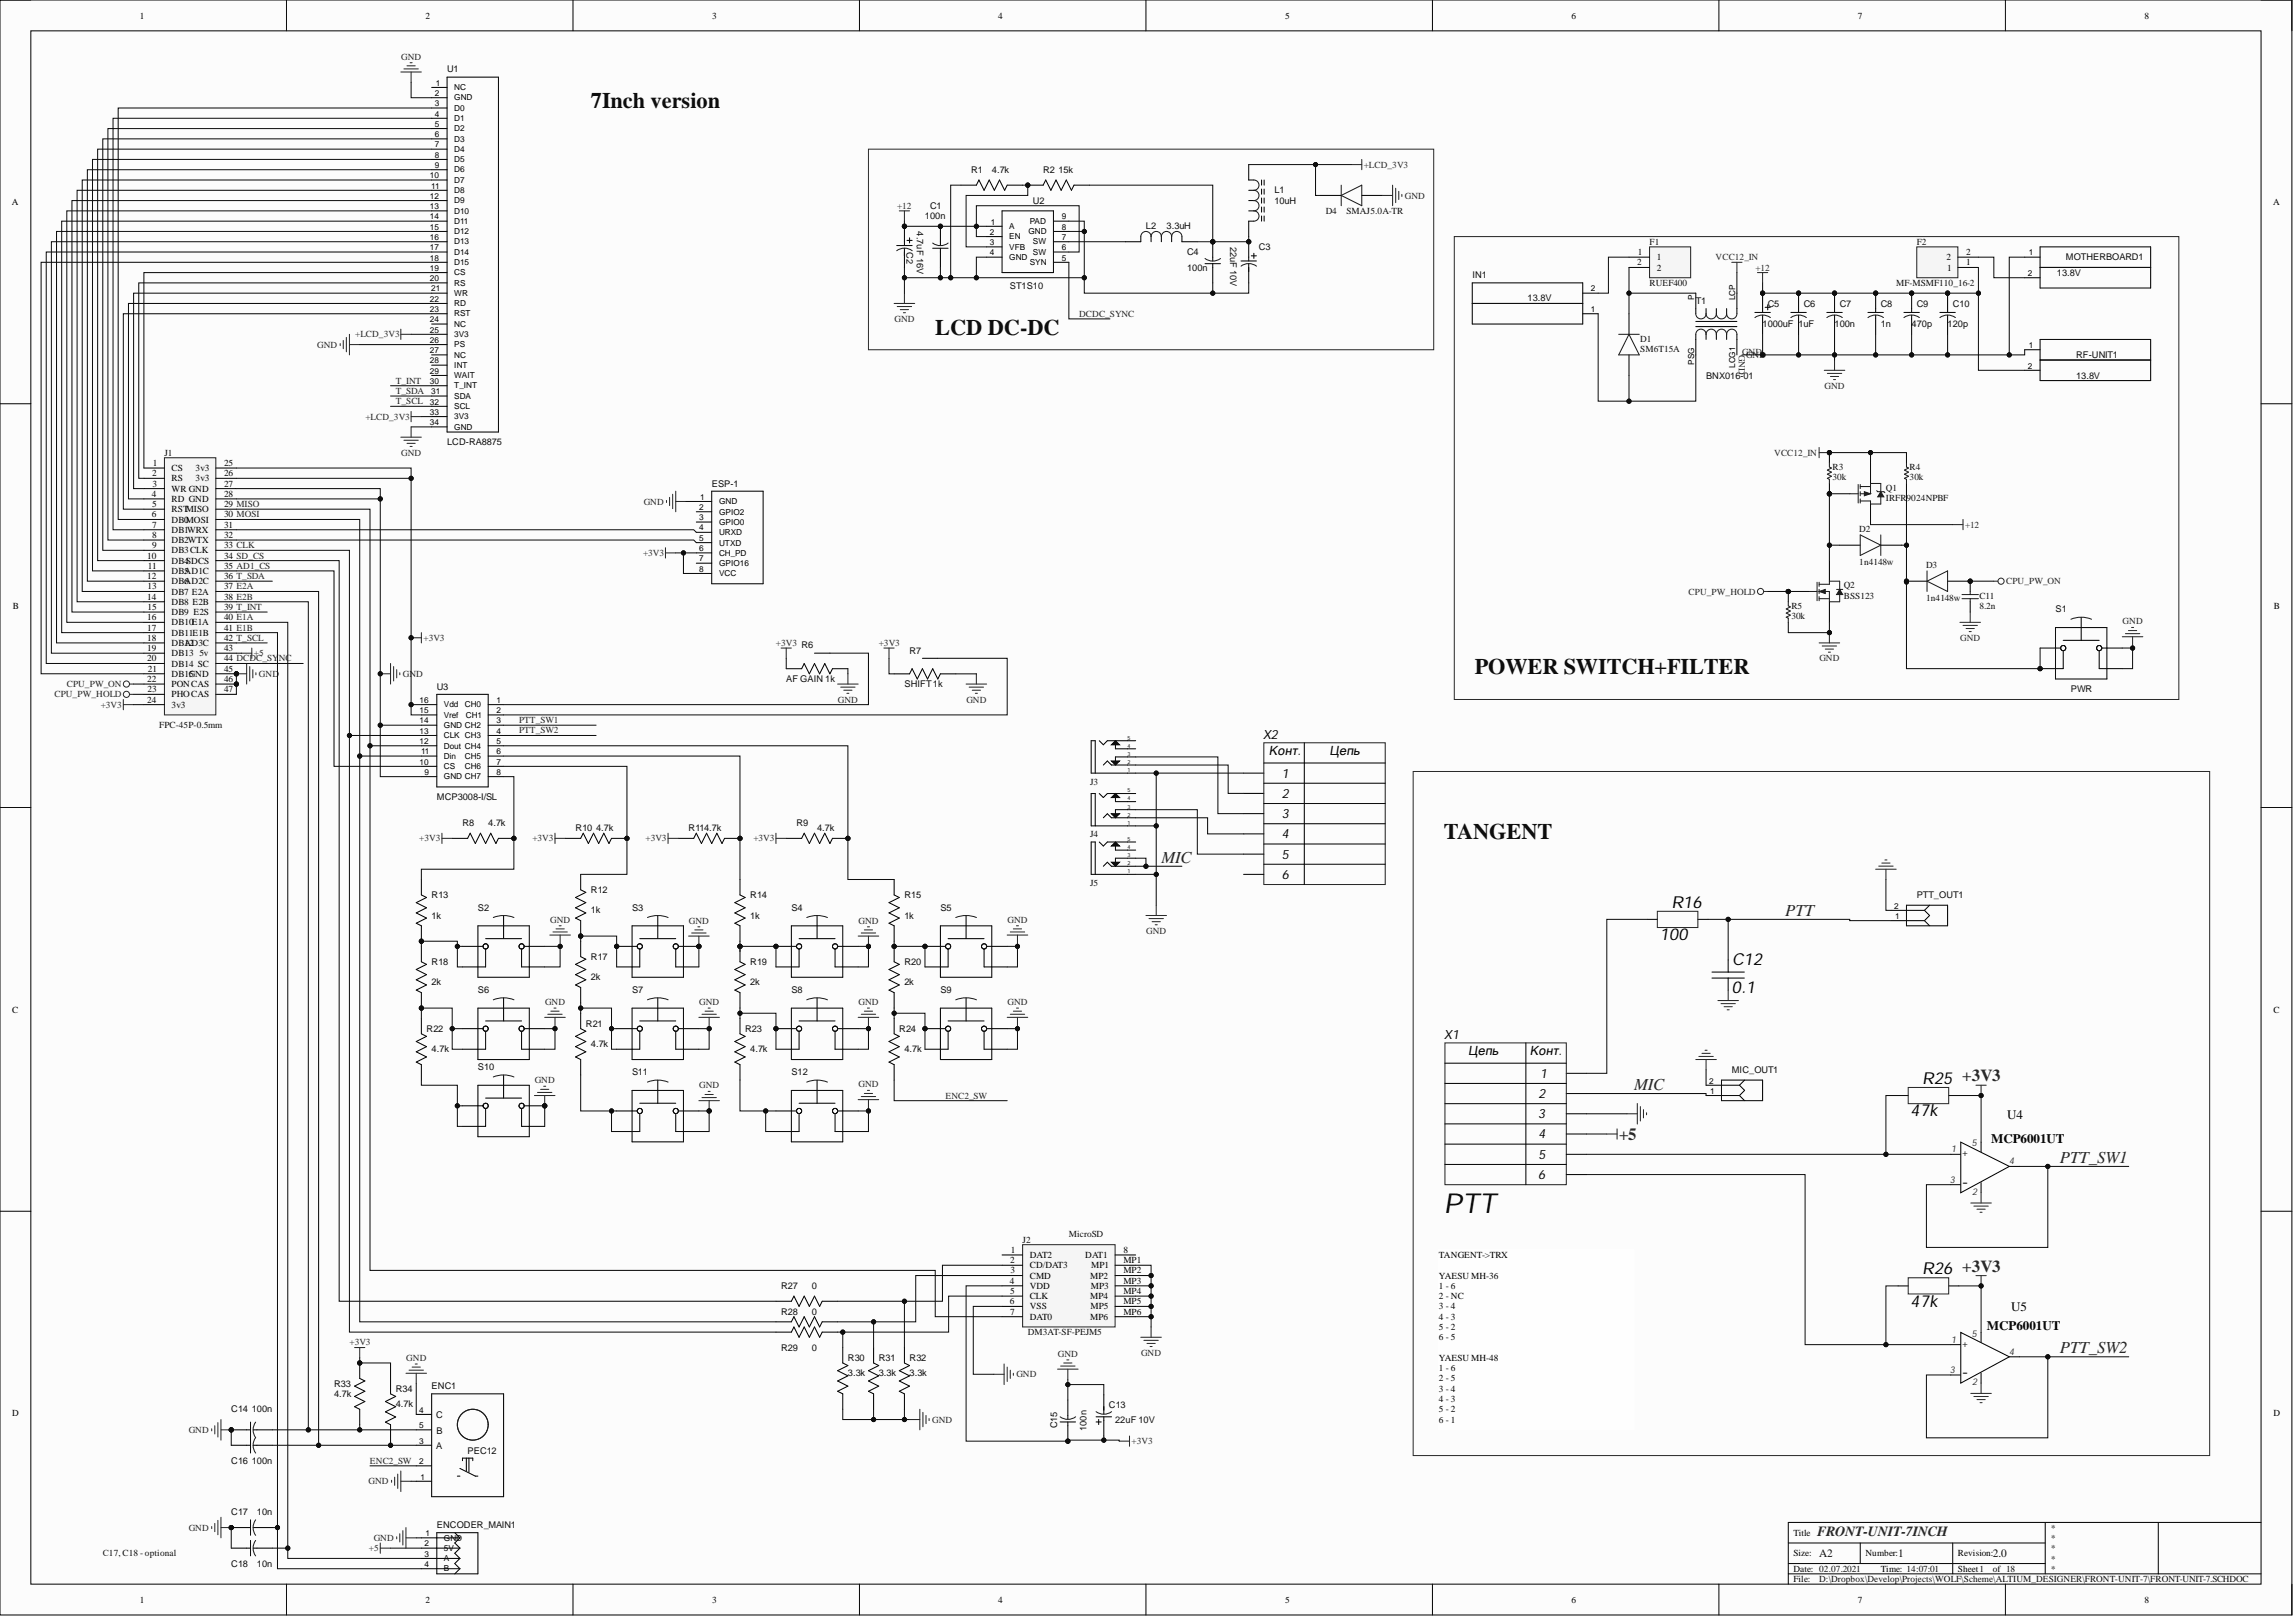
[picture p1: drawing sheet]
<svg xmlns="http://www.w3.org/2000/svg" width="566mm" height="399mm" viewBox="0 0 566 399" stroke-linecap="round" stroke-linejoin="round" font-family="sans-serif">
<defs><g id="words">
<text font-size="6.8" x="356.3" y="299.2">PTT</text>
<g font-size="5.5" fill="#0e0e0e">
<text x="145.8" y="26.7">7Inch version</text>
<text x="230.7" y="82.5">LCD DC-DC</text>
<text x="363.9" y="166.2">POWER SWITCH+FILTER</text>
<text x="356.3" y="206.8">TANGENT</text>
</g>
<g font-size="4.1" fill="#262626">
<text x="286.5" y="212.7">MIC</text>
<text x="440.4" y="225.8">PTT</text>
<text x="403.2" y="268.8">MIC</text>
<text x="399.4" y="281.1">+5</text>
<text x="508.2" y="286.7">PTT_SW1</text>
<text x="508.2" y="333.7">PTT_SW2</text>
</g>
<g font-size="4.1">
<text x="412.4" y="223.9">R16</text>
<text x="409.5" y="231.8">100</text>
<text x="427.3" y="237.9">C12</text>
<text x="427.3" y="244.9">0.1</text>
<text x="474.2" y="267.3">R25 +3V3</text>
<text x="471.4" y="275.3">47k</text>
<text x="474.2" y="314.2">R26 +3V3</text>
<text x="471.4" y="322.2">47k</text>
</g>
<g font-size="4.1" fill="#0e0e0e">
<text x="484.2" y="292.7">-</text>
<text x="484.2" y="339.7">-</text>
</g>
<text font-size="3.5" fill="#262626" x="448.3" y="378.7">FRONT-UNIT-7INCH</text>
<g font-size="3.2">
<text x="311.5" y="182.2">X2</text>
<text x="313.1" y="186.3">Конт.</text>
<text x="316.3" y="191.8">1</text>
<text x="328" y="186.3">Цепь</text>
<text x="316.3" y="196.8">2</text>
<text x="316.3" y="201.7">3</text>
<text x="316.3" y="206.7">4</text>
<text x="316.3" y="211.7">5</text>
<text x="316.3" y="216.7">6</text>
<text x="356.3" y="256.3">X1</text>
<text x="362.3" y="260.3">Цепь</text>
<text x="377.5" y="260.3">Конт.</text>
<text x="380" y="265.8">1</text>
<text x="379.5" y="275.7">3</text>
<text x="379.6" y="270.7">2</text>
<text x="495.2" y="276">U4</text>
<text x="379.6" y="280.7">4</text>
<text x="491.2" y="281.9">MCP6001UT</text>
<text x="379.6" y="285.7">5</text>
<text x="379.5" y="290.8">6</text>
<text x="496.2" y="323.2">U5</text>
<text x="490.2" y="327.9">MCP6001UT</text>
</g>
<g font-size="2.8" fill="#0e0e0e">
<text x="448.8" y="384">A2</text>
<text x="468.3" y="384">1</text>
<text x="491.7" y="384">2.0</text>
</g>
<g font-size="2.3">
<text x="34.5" y="4.6">1</text>
<text x="105" y="4.6">2</text>
<text x="175.7" y="4.6">3</text>
<text x="246.3" y="4.6">4</text>
<text x="317" y="4.6">5</text>
<text x="387.7" y="4.6">6</text>
<text x="458.4" y="4.6">7</text>
<text x="529.1" y="4.6">8</text>
<text x="3" y="50.6">A</text>
<text x="560.8" y="50.6">A</text>
<text x="403.9" y="65.4">2</text>
<text x="404.1" y="62.9">1</text>
<text x="408.7" y="64.2">1</text>
<text x="480.2" y="64.2">2</text>
<text x="485.1" y="65.4">1</text>
<text x="485.1" y="62.9">2</text>
<text x="408.7" y="66.7">2</text>
<text x="480.4" y="66.7">1</text>
<text x="37.5" y="117.4">2</text>
<text x="37.6" y="120">3</text>
<text x="37.7" y="114.9">1</text>
<text x="42.3" y="116.2">CS</text>
<text x="42.3" y="118.7">RS</text>
<text x="48.3" y="116.2">3v3</text>
<text x="48.3" y="118.7">3v3</text>
<text x="55.3" y="114.9">25</text>
<text x="55.3" y="117.4">26</text>
<text x="55.3" y="120">27</text>
<text x="37.4" y="122.5">4</text>
<text x="37.5" y="125.1">5</text>
<text x="42.3" y="121.3">WR GND</text>
<text x="42.3" y="123.8">RD GND</text>
<text x="55.3" y="122.5">28</text>
<text x="55.3" y="125.1">29 MISO</text>
<text x="37.4" y="127.6">6</text>
<text x="37.5" y="130.1">7</text>
<text x="42.3" y="126.3">RSTMISO</text>
<text x="42.3" y="128.9">DB0MOSI</text>
<text x="42.3" y="131.4">DB1WRX</text>
<text x="55.3" y="127.6">30 MOSI</text>
<text x="55.3" y="130.1">31</text>
<text x="36.3" y="137.7">10</text>
<text x="37.5" y="132.7">8</text>
<text x="37.5" y="135.2">9</text>
<text x="42.3" y="133.9">DB2WTX</text>
<text x="42.3" y="136.5">DB3CLK</text>
<text x="55.3" y="132.7">32</text>
<text x="55.3" y="135.2">33 CLK</text>
<text x="55.3" y="137.7">34 SD_CS</text>
<text x="36.3" y="142.8">12</text>
<text x="36.5" y="140.3">11</text>
<text x="42.3" y="139">DB4SDCS</text>
<text x="42.3" y="141.5">DB5</text>
<text x="45.6" y="141.5">AD1C</text>
<text x="55.3" y="140.3">35 AD1_CS</text>
<text x="55.3" y="142.8">36 T_SDA</text>
<text x="36.3" y="147.9">14</text>
<text x="36.4" y="145.3">13</text>
<text x="42.3" y="144.1">DB6</text>
<text x="42.3" y="146.6">DB7 E2A</text>
<text x="42.3" y="149.2">DB8 E2B</text>
<text x="45.6" y="144.1">AD2C</text>
<text x="55.3" y="145.3">37 E2A</text>
<text x="55.3" y="147.9">38 E2B</text>
<text x="3.1" y="150.1">B</text>
<text x="36.3" y="153">16</text>
<text x="36.3" y="155.5">17</text>
<text x="36.4" y="150.4">15</text>
<text x="42.3" y="151.7">DB9 E2S</text>
<text x="42.3" y="154.2">DB10E1A</text>
<text x="55.3" y="150.4">39 T_INT</text>
<text x="55.3" y="153">40 E1A</text>
<text x="55.3" y="155.5">41 E1B</text>
<text x="561" y="150.1">B</text>
<text x="36.3" y="158">18</text>
<text x="36.3" y="160.6">19</text>
<text x="42.3" y="156.8">DB11E1B</text>
<text x="42.3" y="159.3">DB12</text>
<text x="42.3" y="161.8">DB13</text>
<text x="45.6" y="159.3">AD3C</text>
<text x="49.2" y="161.8">5v</text>
<text x="55.3" y="158">42 T_SCL</text>
<text x="55.3" y="160.6">43</text>
<text x="36.3" y="163.1">20</text>
<text x="36.5" y="165.6">21</text>
<text x="42.3" y="164.4">DB14 SC</text>
<text x="42.3" y="166.9">DB1GND</text>
<text x="46.7" y="166.9">5</text>
<text x="55.3" y="163.1">44 DCDC_SY</text>
<text x="55.3" y="165.6">45</text>
<text x="36.3" y="168.2">22</text>
<text x="36.3" y="173.3">24</text>
<text x="36.4" y="170.7">23</text>
<text x="42.3" y="169.4">PONCAS</text>
<text x="42.3" y="172">PHOCAS</text>
<text x="55.3" y="168.2">46</text>
<text x="55.3" y="170.7">47</text>
<text x="42.3" y="174.5">3v3</text>
<text x="3" y="249.7">C</text>
<text x="560.9" y="249.7">C</text>
<text x="249.3" y="311.5">2</text>
<text x="249.4" y="309">1</text>
<text x="254.1" y="310.2">DAT2</text>
<text x="267.8" y="310.2">DAT1</text>
<text x="277.1" y="309">8</text>
<text x="277.1" y="311.5">MP1</text>
<text x="355" y="310.2">TANGENT-&gt;TRX</text>
<text x="249.2" y="316.6">4</text>
<text x="249.3" y="314">3</text>
<text x="254.1" y="312.8">CD/DAT3</text>
<text x="254.1" y="315.3">CMD</text>
<text x="254.1" y="317.8">VDD</text>
<text x="268.9" y="315.3">MP2</text>
<text x="269.1" y="317.8">MP3</text>
<text x="269.2" y="312.8">MP1</text>
<text x="277.1" y="314">MP2</text>
<text x="277.1" y="316.6">MP3</text>
<text x="355" y="315.3">YAESU MH-36</text>
<text x="355" y="317.8">1 - 6</text>
<text x="249.2" y="321.6">6</text>
<text x="249.3" y="319.1">5</text>
<text x="254.1" y="320.4">CLK</text>
<text x="254.1" y="322.9">VSS</text>
<text x="268.9" y="320.4">MP4</text>
<text x="269" y="322.9">MP5</text>
<text x="277.1" y="319.1">MP4</text>
<text x="277.1" y="321.6">MP5</text>
<text x="355" y="320.4">2 - NC</text>
<text x="355" y="322.9">3 - 4</text>
<text x="249.3" y="324.2">7</text>
<text x="254.1" y="325.5">DAT0</text>
<text x="268.9" y="325.5">MP6</text>
<text x="277.1" y="324.2">MP6</text>
<text x="355" y="325.5">4 - 3</text>
<text x="355" y="328">5 - 2</text>
<text x="355" y="330.5">6 - 5</text>
<text x="355" y="335.6">YAESU MH-48</text>
<text x="355" y="338.1">1 - 6</text>
<text x="355" y="340.7">2 - 5</text>
<text x="355" y="343.2">3 - 4</text>
<text x="355" y="345.7">4 - 3</text>
<text x="3" y="349.2">D</text>
<text x="355" y="348.3">5 - 2</text>
<text x="355" y="350.8">6 - 1</text>
<text x="560.9" y="349.2">D</text>
<text x="442.5" y="378.7">Title</text>
<text x="442.5" y="383.8">Size:</text>
<text x="460.2" y="383.8">Number:</text>
<text x="483" y="383.8">Revision:</text>
<text x="442.5" y="387.6">Date: 02.07.2021</text>
<text x="464" y="387.6">Time: 14:07:01</text>
<text x="483" y="387.6">Sheet1</text>
<text x="491.7" y="387.6">of 18</text>
<text x="34.5" y="395.2">1</text>
<text x="105" y="395.2">2</text>
<text x="175.7" y="395.2">3</text>
<text x="246.3" y="395.2">4</text>
<text x="317" y="395.2">5</text>
<text x="387.7" y="395.2">6</text>
<text x="442.5" y="390.1">File:</text>
<text x="458.4" y="395.2">7</text>
<text x="529.1" y="395.2">8</text>
</g>
<g font-size="2.3" fill="#262626">
<text x="99" y="14.7">GND</text>
<text x="336.5" y="41.3">+LCD_3V3</text>
<text x="221.4" y="51.5">+12</text>
<text x="346.6" y="49">GND</text>
<text x="423.3" y="64.2">VCC12_IN</text>
<text x="433.1" y="66.7">+12</text>
<text x="87.6" y="83.2">+LCD_3V3</text>
<text x="220.7" y="79.4">GND</text>
<text x="266.2" y="78.1">DCDC_SYNC</text>
<text x="78.3" y="85.7">GND</text>
<text x="429" y="87.5" transform="rotate(90 429 87.5)">GND</text>
<text x="429.8" y="87.5">GND</text>
<text x="430.8" y="88.3">GND</text>
<text x="97.6" y="94.6">T_INT</text>
<text x="450.2" y="95.9">GND</text>
<text x="97.6" y="99.7">T_SCL</text>
<text x="97.6" y="97.2">T_SDA</text>
<text x="90.2" y="103.5">+LCD_3V3</text>
<text x="99" y="112.4">GND</text>
<text x="437.7" y="112.4">VCC12_IN</text>
<text x="158.8" y="124.5">GND</text>
<text x="484.8" y="130.1">+12</text>
<text x="158.6" y="137.1">+3V3</text>
<text x="416.6" y="146.6">CPU_PW_HOLD</text>
<text x="495" y="144.1">CPU_PW_ON</text>
<text x="523.7" y="154">GND</text>
<text x="62.6" y="161.8">+5</text>
<text x="104.5" y="158">+3V3</text>
<text x="191.4" y="159.3">+3V3</text>
<text x="216.8" y="159.3">+3V3</text>
<text x="483.6" y="158">GND</text>
<text x="63.9" y="166.9">GND</text>
<text x="68.8" y="163.1">NC</text>
<text x="99.4" y="166.9">GND</text>
<text x="448.9" y="163.1">GND</text>
<text x="13.4" y="172">CPU_PW_HOLD</text>
<text x="16.5" y="169.4">CPU_PW_ON</text>
<text x="206.7" y="173.3">GND</text>
<text x="238.4" y="173.3">GND</text>
<text x="24.8" y="174.5">+3V3</text>
<text x="128" y="178.3">PTT_SW1</text>
<text x="128" y="180.9">PTT_SW2</text>
<text x="103.5" y="207.5">+3V3</text>
<text x="131.3" y="207.5">+3V3</text>
<text x="159.2" y="207.5">+3V3</text>
<text x="185.9" y="207.5">+3V3</text>
<text x="135.7" y="227.5">GND</text>
<text x="170" y="227.8">GND</text>
<text x="211.8" y="227.8">GND</text>
<text x="248.6" y="227.5">GND</text>
<text x="282.8" y="230.3">GND</text>
<text x="134.5" y="247.8">GND</text>
<text x="172.5" y="247.8">GND</text>
<text x="211.8" y="247.8">GND</text>
<text x="248.6" y="247.8">GND</text>
<text x="131.9" y="267.1">GND</text>
<text x="172.5" y="268.4">GND</text>
<text x="211.8" y="268.1">GND</text>
<text x="233.3" y="270.9">ENC2_SW</text>
<text x="86.2" y="331.8">+3V3</text>
<text x="100.2" y="335.6">GND</text>
<text x="261" y="334.6">GND</text>
<text x="281.5" y="334.3">GND</text>
<text x="250.8" y="339.7">GND</text>
<text x="46.6" y="353.4">GND</text>
<text x="230" y="350.8">GND</text>
<text x="279.2" y="356.1">+3V3</text>
<text x="91.3" y="361">ENC2_SW</text>
<text x="90.9" y="366">GND</text>
<text x="46.6" y="377.5">GND</text>
<text x="91" y="382.5">+5</text>
<text x="92.2" y="380">GND</text>
</g>
<g font-size="2.3" fill="#0e0e0e">
<text x="110.3" y="17.8">U1</text>
<text x="239.6" y="42.6">R1</text>
<text x="244.7" y="42.6">4.7k</text>
<text x="257.4" y="42.6">R2</text>
<text x="261.2" y="42.6">15k</text>
<text x="314.4" y="47.7">L1</text>
<text x="229.5" y="51.5">C1</text>
<text x="254.8" y="50.2">U2</text>
<text x="314.4" y="50.2">10uH</text>
<text x="327.1" y="52.8">D4</text>
<text x="332.2" y="52.8">SMAJ5.0A-TR</text>
<text x="226.2" y="57.1" transform="rotate(90 226.2 57.1)">4.7uF 16V</text>
<text x="228.2" y="54">100n</text>
<text x="282.7" y="56.6">L2</text>
<text x="287.8" y="56.6">3.3uH</text>
<text x="223.6" y="62.1" transform="rotate(90 223.6 62.1)">C2</text>
<text x="292.9" y="62.9">C4</text>
<text x="303.5" y="60.9" transform="rotate(90 303.5 60.9)">22uF 10V</text>
<text x="310.6" y="61.6">C3</text>
<text x="407" y="60.4">F1</text>
<text x="472.9" y="60.4">F2</text>
<text x="509.7" y="64.2">MOTHERBOARD1</text>
<text x="249.2" y="71.2">ST1S10</text>
<text x="292.9" y="66.7">100n</text>
<text x="363.3" y="68.6">IN1</text>
<text x="407" y="70.5">RUEF400</text>
<text x="467.8" y="70.5">MF-MSMF110_16-2</text>
<text x="507.5" y="68">13.8V</text>
<text x="376.9" y="74.3">13.8V</text>
<text x="418.4" y="74.9">T1</text>
<text x="436.1" y="75.6">C5</text>
<text x="445" y="75.6">C6</text>
<text x="453.9" y="75.6">C7</text>
<text x="464" y="75.6">C8</text>
<text x="472.9" y="75.6">C9</text>
<text x="481.8" y="75.6">C10</text>
<text x="434.9" y="80.7">1000uF 1uF</text>
<text x="452.6" y="80.7">100n</text>
<text x="464" y="80.7">1n</text>
<text x="471.6" y="80.7">470p</text>
<text x="480.5" y="80.7">120p</text>
<text x="404.7" y="84.2">D1</text>
<text x="404.7" y="86.8">SM6T15A</text>
<text x="512.2" y="88.3">RF-UNIT1</text>
<text x="420.9" y="93.3">BNX016-01</text>
<text x="512.2" y="93.3">13.8V</text>
<text x="40.6" y="112.4">J1</text>
<text x="110.3" y="109.8">LCD-RA8875</text>
<text x="175.6" y="120">ESP-1</text>
<text x="452.1" y="115.9">R3</text>
<text x="452.1" y="118.5">30k</text>
<text x="471.1" y="115.9">R4</text>
<text x="471.1" y="118.5">30k</text>
<text x="465.3" y="121">Q1</text>
<text x="465.3" y="123.5">IRFR9024NPBF</text>
<text x="458.7" y="131.1">D2</text>
<text x="458.7" y="139.3">1n4148w</text>
<text x="475.2" y="140">D3</text>
<text x="454.9" y="145.1">Q2</text>
<text x="454.9" y="147.6">BSS123</text>
<text x="475.2" y="148.1">1n4148w</text>
<text x="488.4" y="147.6">C11</text>
<text x="442" y="150.2">R5</text>
<text x="442" y="152.7">30k</text>
<text x="488.4" y="150.2">8.2n</text>
<text x="507.1" y="151">S1</text>
<text x="197.8" y="159.9">R6</text>
<text x="224.4" y="161.2">R7</text>
<text x="107.8" y="170">U3</text>
<text x="194" y="168.2">AF GAIN 1k</text>
<text x="223.1" y="169.4">SHIFT1k</text>
<text x="510.9" y="170.7">PWR</text>
<text x="39.3" y="179.6">FPC-45P-0.5mm</text>
<text x="107.8" y="197.4">MCP3008-I/SL</text>
<text x="268.9" y="193.5">J3</text>
<text x="114.1" y="203.7">R8</text>
<text x="120.4" y="203.7">4.7k</text>
<text x="196.5" y="203.7">R9</text>
<text x="142" y="205">R10</text>
<text x="147.1" y="205">4.7k</text>
<text x="169.9" y="205">R114.7k</text>
<text x="201.6" y="205">4.7k</text>
<text x="268.9" y="206.5">J4</text>
<text x="106.5" y="221.4">R13</text>
<text x="145.8" y="220.2">R12</text>
<text x="185.1" y="221.4">R14</text>
<text x="223.1" y="221.4">R15</text>
<text x="268.9" y="218.4">J5</text>
<text x="472.9" y="221.4">PTT_OUT1</text>
<text x="106.5" y="226.5">1k</text>
<text x="117.9" y="224.6">S2</text>
<text x="145.8" y="225.3">1k</text>
<text x="155.9" y="224.6">S3</text>
<text x="185.1" y="226.5">1k</text>
<text x="195.2" y="224.6">S4</text>
<text x="223.1" y="226.5">1k</text>
<text x="232" y="224.6">S5</text>
<text x="106.5" y="237.9">R18</text>
<text x="145.8" y="236.7">R17</text>
<text x="185.1" y="237.9">R19</text>
<text x="223.1" y="237.9">R20</text>
<text x="106.5" y="243">2k</text>
<text x="117.9" y="244.9">S6</text>
<text x="145.8" y="241.7">2k</text>
<text x="155.9" y="244.9">S7</text>
<text x="185.1" y="243">2k</text>
<text x="195.2" y="244.9">S8</text>
<text x="223.1" y="243">2k</text>
<text x="232" y="244.9">S9</text>
<text x="105.2" y="254.4">R22</text>
<text x="144.5" y="253.2">R21</text>
<text x="183.8" y="254.4">R23</text>
<text x="221.9" y="254.4">R24</text>
<text x="106.5" y="259.5">4.7k</text>
<text x="117.9" y="263.9">S10</text>
<text x="145.8" y="258.2">4.7k</text>
<text x="185.1" y="259.5">4.7k</text>
<text x="223.1" y="259.5">4.7k</text>
<text x="155.9" y="265.2">S11</text>
<text x="195.2" y="265.2">S12</text>
<text x="427.3" y="264.6">MIC_OUT1</text>
<text x="484.2" y="285.1">+</text>
<text x="263.7" y="305.2">MicroSD</text>
<text x="252.3" y="306.4">J2</text>
<text x="192.7" y="317.8">R27</text>
<text x="200.3" y="317.8">0</text>
<text x="192.7" y="324.2">R28</text>
<text x="200.3" y="324.2">0</text>
<text x="253.6" y="329.3">DM3AT-SF-PEJM5</text>
<text x="192.7" y="333.1">R29</text>
<text x="200.3" y="333.1">0</text>
<text x="209.2" y="335.6">R30</text>
<text x="216.8" y="335.6">R31</text>
<text x="224.4" y="335.6">R32</text>
<text x="484.2" y="332">+</text>
<text x="82.4" y="341.9">R33</text>
<text x="209.2" y="339.4">3.3k</text>
<text x="216.8" y="339.4">3.3k</text>
<text x="224.4" y="339.4">3.3k</text>
<text x="82.4" y="344.5">4.7k</text>
<text x="97.6" y="347">4.7k</text>
<text x="97.6" y="343.2">R34</text>
<text x="106.5" y="342.5">ENC1</text>
<text x="273.6" y="347.3">C13</text>
<text x="57.1" y="348.3">C14</text>
<text x="62.1" y="348.3">100n</text>
<text x="107.6" y="349.7">C</text>
<text x="107.7" y="353.5">B</text>
<text x="260.8" y="352.3" transform="rotate(-90 260.8 352.3)">C15</text>
<text x="268" y="352.8" transform="rotate(-90 268 352.8)">100n</text>
<text x="275.1" y="350.8">22uF 10V</text>
<text x="107.6" y="357.3">A</text>
<text x="115.4" y="358.4">PEC12</text>
<text x="57.1" y="361">C16</text>
<text x="62.1" y="361">100n</text>
<text x="57.1" y="373.6">C17</text>
<text x="63.4" y="373.6">10n</text>
<text x="107.8" y="376.8">ENCODER_MAIN1</text>
<text x="505.9" y="377.5">*</text>
<text x="25.4" y="383.8">С17, C18 - optional</text>
<text x="505.9" y="380">*</text>
<text x="505.9" y="382.5">*</text>
<text x="57.1" y="386.3">C18</text>
<text x="63.4" y="386.3">10n</text>
<text x="505.9" y="385.1">*</text>
<text x="505.9" y="387.6">*</text>
<text x="448.8" y="390.1">D:\Dropbox\Develop\Projects\WOLF\Scheme\ALTIUM_DESIGNER\FRONT-UNIT-7\FRONT-UNIT-7.SCHDOC</text>
</g>
<g font-size="2.3" fill="#2e2e2e">
<text x="481.3" y="284.2">1</text>
<text x="486.5" y="282.7">5</text>
<text x="495.7" y="287.1">4</text>
<text x="481.1" y="291.6">3</text>
<text x="486.6" y="294.7">2</text>
<text x="486.5" y="329.6">5</text>
<text x="481.3" y="331.1">1</text>
<text x="495.7" y="334.1">4</text>
<text x="481.1" y="338.6">3</text>
<text x="486.6" y="341.6">2</text>
</g>
<g font-size="2">
<text x="107.3" y="23.7">2</text>
<text x="107.5" y="21.1">1</text>
<text x="112.1" y="22.2">NC</text>
<text x="107.3" y="28.7">4</text>
<text x="107.3" y="26.2">3</text>
<text x="112.1" y="29.8">D1</text>
<text x="112.1" y="27.3">D0</text>
<text x="112.1" y="24.8">GND</text>
<text x="107.3" y="33.8">6</text>
<text x="107.3" y="31.3">5</text>
<text x="112.1" y="34.9">D3</text>
<text x="112.1" y="32.4">D2</text>
<text x="107.3" y="41.4">9</text>
<text x="107.3" y="38.9">8</text>
<text x="107.3" y="36.4">7</text>
<text x="112.1" y="40">D5</text>
<text x="112.1" y="37.5">D4</text>
<text x="106.1" y="44">10</text>
<text x="106.4" y="46.5">11</text>
<text x="112.1" y="47.6">D8</text>
<text x="112.1" y="45.1">D7</text>
<text x="112.1" y="42.5">D6</text>
<text x="106.1" y="51.6">13</text>
<text x="106.1" y="49">12</text>
<text x="112.1" y="52.7">D10</text>
<text x="112.1" y="50.1">D9</text>
<text x="106.1" y="59.2">16</text>
<text x="106.1" y="56.7">15</text>
<text x="106.1" y="54.1">14</text>
<text x="112.1" y="57.7">D12</text>
<text x="112.1" y="55.2">D11</text>
<text x="244.2" y="57.9">2</text>
<text x="244.4" y="55.4">1</text>
<text x="249" y="59">EN</text>
<text x="249" y="56.5">A</text>
<text x="253.7" y="57.7">GND</text>
<text x="254.1" y="55.2">PAD</text>
<text x="261.9" y="54.1">9</text>
<text x="261.9" y="56.7">8</text>
<text x="261.9" y="59.2">7</text>
<text x="106.1" y="64.3">18</text>
<text x="106.1" y="61.7">17</text>
<text x="112.1" y="65.4">D15</text>
<text x="112.1" y="62.8">D14</text>
<text x="112.1" y="60.3">D13</text>
<text x="244.2" y="63">4</text>
<text x="244.2" y="60.5">3</text>
<text x="249" y="64.1">GND</text>
<text x="249" y="61.6">VFB</text>
<text x="254.1" y="65.4">SYN</text>
<text x="254.8" y="60.3">SW</text>
<text x="254.8" y="62.8">SW</text>
<text x="261.9" y="61.7">6</text>
<text x="261.9" y="64.3">5</text>
<text x="500.5" y="63">1</text>
<text x="106.1" y="69.3">20</text>
<text x="106.1" y="66.8">19</text>
<text x="106.4" y="71.9">21</text>
<text x="112.1" y="70.4">RS</text>
<text x="112.1" y="67.9">CS</text>
<text x="392.5" y="71.9">2</text>
<text x="500.3" y="68.1">2</text>
<text x="106.1" y="76.9">23</text>
<text x="106.1" y="74.4">22</text>
<text x="112.1" y="75.5">RD</text>
<text x="112.1" y="73">WR</text>
<text x="392.5" y="76.9">1</text>
<text x="418" y="74.1" transform="rotate(-90 418 74.1)">P</text>
<text x="428.1" y="74.1" transform="rotate(-90 428.1 74.1)">LCP</text>
<text x="106.1" y="82">25</text>
<text x="106.1" y="79.5">24</text>
<text x="112.1" y="83.1">3V3</text>
<text x="112.1" y="80.6">NC</text>
<text x="112.1" y="78">RST</text>
<text x="106.1" y="89.6">28</text>
<text x="106.1" y="87.1">27</text>
<text x="106.1" y="84.6">26</text>
<text x="112.1" y="88.2">NC</text>
<text x="112.1" y="85.7">PS</text>
<text x="418" y="90" transform="rotate(-90 418 90)">PSG</text>
<text x="500.5" y="85.8">1</text>
<text x="106.1" y="94.7">30</text>
<text x="106.1" y="92.2">29</text>
<text x="112.1" y="95.8">T_INT</text>
<text x="112.1" y="93.3">WAIT</text>
<text x="112.1" y="90.7">INT</text>
<text x="428.1" y="90.7" transform="rotate(-90 428.1 90.7)">LCG1</text>
<text x="500.3" y="90.9">2</text>
<text x="106.1" y="99.8">32</text>
<text x="106.4" y="97.2">31</text>
<text x="112.1" y="100.9">SCL</text>
<text x="112.1" y="98.3">SDA</text>
<text x="106.1" y="104.8">34</text>
<text x="106.1" y="102.3">33</text>
<text x="112.1" y="105.9">GND</text>
<text x="112.1" y="103.4">3V3</text>
<text x="172.5" y="125.7">2</text>
<text x="172.8" y="123.2">1</text>
<text x="177.4" y="124.4">GND</text>
<text x="172.5" y="130.8">4</text>
<text x="172.5" y="128.3">3</text>
<text x="177.4" y="132">URXD</text>
<text x="177.4" y="129.5">GPIO0</text>
<text x="177.4" y="126.9">GPIO2</text>
<text x="172.5" y="135.9">6</text>
<text x="172.5" y="133.3">5</text>
<text x="177.4" y="137.1">CH_PD</text>
<text x="177.4" y="134.5">UTXD</text>
<text x="172.5" y="141">8</text>
<text x="172.5" y="138.4">7</text>
<text x="177.4" y="142.1">VCC</text>
<text x="177.4" y="139.6">GPIO16</text>
<text x="103.5" y="173.3">16</text>
<text x="122.5" y="173.3">1</text>
<text x="103.5" y="175.9">15</text>
<text x="103.5" y="178.4">14</text>
<text x="109.5" y="174.4">Vdd</text>
<text x="109.5" y="177">Vref</text>
<text x="109.5" y="179.5">GND CH2</text>
<text x="114.7" y="174.4">CH0</text>
<text x="114.9" y="177">CH1</text>
<text x="122.5" y="178.4">3</text>
<text x="122.5" y="175.9">2</text>
<text x="103.5" y="180.9">13</text>
<text x="103.5" y="183.5">12</text>
<text x="109.5" y="182">CLK CH3</text>
<text x="109.5" y="184.6">Dout CH4</text>
<text x="122.5" y="183.5">5</text>
<text x="122.5" y="180.9">4</text>
<text x="103.5" y="188.6">10</text>
<text x="103.9" y="186">11</text>
<text x="104.7" y="191.1">9</text>
<text x="109.5" y="187.1">Din</text>
<text x="109.5" y="189.7">CS</text>
<text x="114.7" y="189.7">CH6</text>
<text x="114.7" y="187.1">CH5</text>
<text x="122.5" y="191.1">8</text>
<text x="122.5" y="188.6">7</text>
<text x="122.5" y="186">6</text>
<text x="109.5" y="192.2">GND CH7</text>
<text x="467.3" y="224.1">2</text>
<text x="467.6" y="226.6">1</text>
<text x="421.7" y="267.2">2</text>
<text x="421.9" y="269.7">1</text>
<text x="103.5" y="348.4">4</text>
<text x="103.5" y="352.2">5</text>
<text x="103.5" y="356">3</text>
<text x="103.5" y="361">2</text>
<text x="103.7" y="364.9">1</text>
<text x="104.7" y="383.9">3</text>
<text x="104.7" y="381.3">2</text>
<text x="105" y="378.8">1</text>
<text x="109.5" y="382.4">5V</text>
<text x="109.5" y="379.9">GND</text>
<text x="104.7" y="386.4">4</text>
<text x="109.5" y="387.5">B</text>
<text x="109.5" y="385">A</text>
</g>
<g font-size="1.4">
<text x="278.2" y="182.4">5</text>
<text x="278.2" y="184.4">4</text>
<text x="278.2" y="186.4">3</text>
<text x="278.2" y="188.4">2</text>
<text x="278.2" y="190.3">1</text>
<text x="278.2" y="195.4">5</text>
<text x="278.2" y="197.4">4</text>
<text x="278.2" y="199.4">3</text>
<text x="278.2" y="201.4">2</text>
<text x="278.2" y="203.4">1</text>
<text x="278.2" y="207.3">5</text>
<text x="278.2" y="209.4">4</text>
<text x="278.2" y="211.3">3</text>
<text x="278.2" y="213.3">2</text>
<text x="278.2" y="215.4">1</text>
</g>
</g></defs>
<path d="M0 0h565.4v398.3h-565.4z" fill-rule="evenodd" fill="#fcfcfc"/>
<path d="M0 0h565.4v398.3h-565.4z" fill="none" stroke="#000" stroke-width=".25"/>
<path d="M7.6 7.6h550.2v383h-550.2z" fill-rule="evenodd" fill="#fcfcfc"/>
<g fill="none" stroke="#000" stroke-width=".25">
<path d="M0 0h7.6M70.7 0v7.6M141.4 0v7.6M212 0v7.6M282.7 0v7.6M353.4 0v7.6M424.1 0v7.6M494.8 0v7.6M557.8 0h7.6v7.6M7.6 7.6h550.2v383h-550.2zM0 99.6h7.6M557.8 99.6h7.6"/>
<path d="M0 199.1h7.6M557.8 199.1h7.6M0 298.7h7.6M557.8 298.7h7.6M270.4 350.6h1.3M270.4 349.4h3.8M271.1 350v1.3M272.3 344v4.7M272.3 349.4v4.7M504.6 375.4v12.7M532.5 375.4v12.7M557.8 375.4h-116.6v15.2"/>
<path d="M70.7 390.6v7.7M141.4 390.6v7.7M212 390.6v7.7M282.7 390.6v7.7M353.4 390.6v7.7M424.1 390.6v7.7M441.2 380.5h63.4M441.2 388.1h116.6M441.2 385.6h63.4M458.9 380.5v5.1M481.8 380.5v7.6M494.8 390.6v7.7"/>
<path d="M565.4 390.6v7.7"/>
</g>
<path d="M270.4 348.1a3.2 3.2 0 0 0 3.8 0" fill="none" stroke="#1c1c1c" stroke-width=".25"/>
<circle cx="154.7" cy="206.7" r=".51" fill="#0e0e0e"/>
<circle cx="154.7" cy="206.7" r=".51" fill="none" stroke="#0e0e0e" stroke-width=".25"/>
<path d="M143.3 206.7l.6-1.2 1.3 2.5 1.2-2.5 1.3 2.5 1.3-2.5 1.2 2.5 .7-1.3h3.8" fill="none" stroke="#000" stroke-width=".25"/>
<circle cx="154.7" cy="206.7" r=".51" fill="#0e0e0e"/>
<circle cx="154.7" cy="206.7" r=".51" fill="none" stroke="#0e0e0e" stroke-width=".25"/>
<path d="M139.5 206.7h3.8" fill="none" stroke="#000" stroke-width=".25"/>
<circle cx="209.2" cy="206.7" r=".51" fill="#0e0e0e"/>
<circle cx="209.2" cy="206.7" r=".51" fill="none" stroke="#0e0e0e" stroke-width=".25"/>
<path d="M197.8 206.7l.6-1.2 1.3 2.5 1.2-2.5 1.3 2.5 1.3-2.5 1.3 2.5 .6-1.3h3.8" fill="none" stroke="#000" stroke-width=".25"/>
<circle cx="209.2" cy="206.7" r=".51" fill="#0e0e0e"/>
<circle cx="209.2" cy="206.7" r=".51" fill="none" stroke="#0e0e0e" stroke-width=".25"/>
<path d="M194 206.7h3.8" fill="none" stroke="#000" stroke-width=".25"/>
<circle cx="462.8" cy="72.3" r=".51" fill="#0e0e0e"/>
<circle cx="462.8" cy="72.3" r=".51" fill="none" stroke="#0e0e0e" stroke-width=".25"/>
<path d="M460.8 77h3.9M462.7 72.3v4.7M462.7 77.7v.9" fill="none" stroke="#000" stroke-width=".25"/>
<path d="M460.8 78.3a3.2 3.2 0 0 1 3.9 0" fill="none" stroke="#1c1c1c" stroke-width=".25"/>
<circle cx="462.8" cy="72.3" r=".51" fill="#0e0e0e"/>
<circle cx="462.8" cy="72.3" r=".51" fill="none" stroke="#0e0e0e" stroke-width=".25"/>
<path d="M462.7 78.6v3.8" fill="none" stroke="#000" stroke-width=".25"/>
<circle cx="471.6" cy="72.3" r=".51" fill="#0e0e0e"/>
<circle cx="471.6" cy="72.3" r=".51" fill="none" stroke="#0e0e0e" stroke-width=".25"/>
<path d="M469.7 77h3.8M471.6 72.3v4.7M471.6 77.7v.9" fill="none" stroke="#000" stroke-width=".25"/>
<path d="M469.7 78.3a3.2 3.2 0 0 1 3.8 0" fill="none" stroke="#1c1c1c" stroke-width=".25"/>
<circle cx="471.6" cy="72.3" r=".51" fill="#0e0e0e"/>
<circle cx="471.6" cy="72.3" r=".51" fill="none" stroke="#0e0e0e" stroke-width=".25"/>
<path d="M471.6 78.6v3.8" fill="none" stroke="#000" stroke-width=".25"/>
<circle cx="57.1" cy="352.6" r=".51" fill="#0e0e0e"/>
<circle cx="57.1" cy="352.6" r=".51" fill="none" stroke="#0e0e0e" stroke-width=".25"/>
<path d="M57.1 352.6h4.7M61.8 350.7v3.8M62.4 352.6h1" fill="none" stroke="#000" stroke-width=".25"/>
<path d="M63.1 350.7a3.2 3.2 0 0 0 0 3.8" fill="none" stroke="#1c1c1c" stroke-width=".25"/>
<circle cx="57.1" cy="352.6" r=".51" fill="#0e0e0e"/>
<circle cx="57.1" cy="352.6" r=".51" fill="none" stroke="#0e0e0e" stroke-width=".25"/>
<path d="M194 164.9h3.8l.6-1.3 1.3 2.6 1.2-2.6 1.3 2.6 1.3-2.6 1.3 2.6 .6-1.3h3.8M200.9 161.1h3.9M57.1 356.4h4.7M61.8 354.5v3.8M62.4 356.4h4.8M63.4 352.6h3.8" fill="none" stroke="#000" stroke-width=".25"/>
<path d="M63.1 354.5a3.2 3.2 0 0 0 0 3.8" fill="none" stroke="#1c1c1c" stroke-width=".25"/>
<circle cx="263.5" cy="355.4" r=".51" fill="#0e0e0e"/>
<circle cx="263.5" cy="355.4" r=".51" fill="none" stroke="#0e0e0e" stroke-width=".25"/>
<path d="M261.5 350.6h3.9M263.4 349v1M263.4 350.6v4.8" fill="none" stroke="#000" stroke-width=".25"/>
<path d="M261.5 349.4a3.2 3.2 0 0 0 3.9 0" fill="none" stroke="#1c1c1c" stroke-width=".25"/>
<circle cx="263.5" cy="355.4" r=".51" fill="#0e0e0e"/>
<circle cx="263.5" cy="355.4" r=".51" fill="none" stroke="#0e0e0e" stroke-width=".25"/>
<path d="M96.4 339.9v3.8l1.2 .6-2.5 1.3 2.5 1.3-2.5 1.3 2.5 1.2-2.5 1.3 1.3 .6v3.8M263.4 345.2v3.8" fill="none" stroke="#000" stroke-width=".25"/>
<circle cx="88.7" cy="336.1" r=".51" fill="#0e0e0e"/>
<circle cx="88.7" cy="336.1" r=".51" fill="none" stroke="#0e0e0e" stroke-width=".25"/>
<path d="M88.7 336.1v3.8l1.3 .6-2.5 1.3 2.5 1.3-2.5 1.2 2.5 1.3-2.5 1.3 1.2 .6v3.8" fill="none" stroke="#000" stroke-width=".25"/>
<circle cx="88.7" cy="336.1" r=".51" fill="#0e0e0e"/>
<circle cx="88.7" cy="336.1" r=".51" fill="none" stroke="#0e0e0e" stroke-width=".25"/>
<g fill="none" stroke="#000" stroke-width=".25">
<path d="M104 173.8h3.8M104 176.3h3.8M104 178.8h3.8M107.8 171.2h12.6v22.9h-12.6zM120.4 173.8h3.8M120.4 176.3h3.8M120.4 178.8h3.8M104 181.4h3.8M104 183.9h3.8M104 186.4h3.8M104 189h3.8M104 191.5h3.8"/>
<path d="M120.4 181.4h3.8M120.4 183.9h3.8M120.4 186.4h3.8M120.4 189h3.8M120.4 191.5h3.8M104 379.2h9.5M107.8 378h10.1v10.1h-10.1zM112.2 378l1.3 1.2M113.5 379.2l-1.3 1.3 1.3 1.3M104 386.8h9.5M104 384.3h9.5M104 381.8h9.5"/>
<path d="M113.5 386.8l-1.3 1.3M113.5 384.3l-1.3 1.3 1.3 1.2M113.5 381.8l-1.3 1.2 1.3 1.3"/>
</g>
<circle cx="182.6" cy="206.7" r=".51" fill="#0e0e0e"/>
<circle cx="182.6" cy="206.7" r=".51" fill="none" stroke="#0e0e0e" stroke-width=".25"/>
<path d="M171.2 206.7l.6-1.2 1.3 2.5 1.2-2.5 1.3 2.5 1.3-2.5 1.2 2.5 .7-1.3h3.8" fill="none" stroke="#000" stroke-width=".25"/>
<circle cx="182.6" cy="206.7" r=".51" fill="#0e0e0e"/>
<circle cx="182.6" cy="206.7" r=".51" fill="none" stroke="#0e0e0e" stroke-width=".25"/>
<g fill="none" stroke="#000" stroke-width=".25">
<path d="M418.4 72.3v5.1M418.4 79.3h10.1M420.9 76.1v1.3M423.4 76.1v1.3M426 76.1v1.3M428.5 72.3v5.1M418.4 82.4v5.1M418.4 80.5h10.1M420.9 82.4v1.3M423.4 82.4v1.3M426 82.4v1.3M428.5 82.4v5.1"/>
<path d="M167.4 206.7h3.8M207.9 332.3v3.8l1.3 .6-2.5 1.3 2.5 1.3-2.5 1.2 2.5 1.3-2.5 1.3 1.2 .6v3.8M215.5 332.3v3.8l1.3 .6-2.5 1.3 2.5 1.3-2.5 1.2 2.5 1.3-2.5 1.3 1.2 .6v3.8"/>
</g>
<path d="M418.4 77.4a1.27 1.27 0 0 0 1.2 1.2 1.27 1.27 0 0 0 1.3-1.2 1.27 1.27 0 0 0 1.3 1.2 1.27 1.27 0 0 0 1.2-1.2 1.27 1.27 0 0 0 1.3 1.2 1.27 1.27 0 0 0 1.3-1.2 1.27 1.27 0 0 0 1.3 1.2 1.27 1.27 0 0 0 1.2-1.2M418.4 82.4a1.27 1.27 0 0 1 1.2-1.2 1.27 1.27 0 0 1 1.3 1.2 1.27 1.27 0 0 1 1.3-1.2 1.27 1.27 0 0 1 1.2 1.2 1.27 1.27 0 0 1 1.3-1.2 1.27 1.27 0 0 1 1.3 1.2 1.27 1.27 0 0 1 1.3-1.2 1.27 1.27 0 0 1 1.2 1.2" fill="none" stroke="#1c1c1c" stroke-width=".25"/>
<circle cx="443.7" cy="72.3" r=".51" fill="#0e0e0e"/>
<circle cx="443.7" cy="72.3" r=".51" fill="none" stroke="#0e0e0e" stroke-width=".25"/>
<path d="M441.8 77h3.8M443.7 72.3v4.7M443.7 77.7v.9" fill="none" stroke="#000" stroke-width=".25"/>
<path d="M441.8 78.3a3.2 3.2 0 0 1 3.9 0" fill="none" stroke="#1c1c1c" stroke-width=".25"/>
<circle cx="443.7" cy="72.3" r=".51" fill="#0e0e0e"/>
<circle cx="443.7" cy="72.3" r=".51" fill="none" stroke="#0e0e0e" stroke-width=".25"/>
<path d="M443.7 78.6v3.8" fill="none" stroke="#000" stroke-width=".25"/>
<circle cx="452.6" cy="72.3" r=".51" fill="#0e0e0e"/>
<circle cx="452.6" cy="72.3" r=".51" fill="none" stroke="#0e0e0e" stroke-width=".25"/>
<path d="M450.7 77h3.8M452.6 72.3v4.7M452.6 77.7v.9" fill="none" stroke="#000" stroke-width=".25"/>
<path d="M450.7 78.3a3.2 3.2 0 0 1 3.8 0" fill="none" stroke="#1c1c1c" stroke-width=".25"/>
<circle cx="452.6" cy="72.3" r=".51" fill="#0e0e0e"/>
<circle cx="452.6" cy="72.3" r=".51" fill="none" stroke="#0e0e0e" stroke-width=".25"/>
<path d="M452.6 78.6v3.8" fill="none" stroke="#000" stroke-width=".25"/>
<circle cx="480.5" cy="72.3" r=".51" fill="#0e0e0e"/>
<circle cx="480.5" cy="72.3" r=".51" fill="none" stroke="#0e0e0e" stroke-width=".25"/>
<path d="M478.6 77h3.8M480.5 72.3v4.7M480.5 77.7v.9" fill="none" stroke="#000" stroke-width=".25"/>
<path d="M478.6 78.3a3.2 3.2 0 0 1 3.8 0" fill="none" stroke="#1c1c1c" stroke-width=".25"/>
<circle cx="480.5" cy="72.3" r=".51" fill="#0e0e0e"/>
<circle cx="480.5" cy="72.3" r=".51" fill="none" stroke="#0e0e0e" stroke-width=".25"/>
<g fill="none" stroke="#000" stroke-width=".25">
<path d="M480.5 78.6v3.8M220.6 166.2h3.8l.6-1.3 1.3 2.5 1.3-2.5 1.2 2.5 1.3-2.5 1.3 2.5 .6-1.2h3.8M227.6 162.3h3.8M114.1 253.7h5.1M117.9 248.6h12.7v12.7h-12.7zM119.2 253.7a.64 .64 0 0 1 .6-.7 .64 .64 0 0 1 .7 .7 .64 .64 0 0 1-.7 .6M119.2 253.7l.1 .4 .5 .2M119.8 254.3v4.4h-5.7M119.8 251.8h8.9M124.2 246.1v5.7M128.7 254.3v4.4h5.7M129.3 253.7h5.1"/>
<path d="M191.4 274h5.1M195.2 268.9h12.7v12.7h-12.7zM196.5 274a.64 .64 0 0 1 .6-.7 .64 .64 0 0 1 .7 .7 .64 .64 0 0 1-.7 .6M196.5 274l.2 .4 .4 .2M197.1 274.6v4.4h-5.7M197.1 272.1h8.9M201.6 266.4v5.7M206 274.6v4.4h5.7M206.7 274h5M191.4 328.5h3.8l.7-1.3 1.2 2.6 1.3-2.6 1.3 2.6 1.2-2.6 1.3 2.6 .6-1.3h3.9M191.4 326h3.8l.7-1.3 1.2 2.5 1.3-2.5 1.3 2.5 1.2-2.5 1.3 2.5 .6-1.2h3.9M102.7 348.8h3.8"/>
<path d="M102.7 352.6h3.8M102.7 356.4h3.8M106.5 343.7h17.7v25.4h-17.7zM115.1 359.6v3.1M115.7 359.6v3.5M102.7 361.5h3.8M102.7 365.3h3.8M112.8 364h.7M113.5 362.1l3.8 1.9h.6M114.1 360.2v-.6h2.5v.6"/>
<circle cx="128.7" cy="253.7" r=".63"/>
<circle cx="206" cy="274" r=".63"/>
</g>
<g fill="none" stroke="#1c1c1c" stroke-width=".25">
<path d="M121.7 246.6l1.4-.5h1.5l2.2 .5M199 266.8l1.5-.4h1.5l2.1 .4"/>
<circle cx="116.6" cy="351.3" r="3.8"/>
</g>
<circle cx="134.4" cy="272.7" r=".51" fill="#0e0e0e"/>
<circle cx="134.4" cy="272.7" r=".51" fill="none" stroke="#0e0e0e" stroke-width=".25"/>
<g fill="none" stroke="#000" stroke-width=".25">
<path d="M114.1 272.7h5.1M117.9 267.6h12.7v12.7h-12.7zM119.8 273.3v4.5h-1.9M119.8 270.8h8.9M124.2 265.1v5.7M128.7 273.3v4.5h5.7M129.3 272.7h5.1"/>
<circle cx="119.8" cy="272.7" r=".64"/>
<circle cx="128.7" cy="272.7" r=".64"/>
</g>
<path d="M121.7 265.6l1.4-.4 1.5-.1 2.2 .5" fill="none" stroke="#1c1c1c" stroke-width=".25"/>
<circle cx="134.4" cy="272.7" r=".51" fill="#0e0e0e"/>
<circle cx="134.4" cy="272.7" r=".51" fill="none" stroke="#0e0e0e" stroke-width=".25"/>
<path d="M114.1 277.8h3.8" fill="none" stroke="#000" stroke-width=".25"/>
<circle cx="152.1" cy="233.4" r=".51" fill="#0e0e0e"/>
<circle cx="152.1" cy="233.4" r=".51" fill="none" stroke="#0e0e0e" stroke-width=".25"/>
<circle cx="172.4" cy="233.4" r=".51" fill="#0e0e0e"/>
<circle cx="172.4" cy="233.4" r=".51" fill="none" stroke="#0e0e0e" stroke-width=".25"/>
<g fill="none" stroke="#000" stroke-width=".25">
<path d="M152.1 233.4h5.1M155.9 228.3h12.7v12.7h-12.7zM157.2 233.4a.64 .64 0 0 1 .6-.7 .64 .64 0 0 1 .7 .7 .64 .64 0 0 1-.7 .6M157.2 233.4l.2 .4 .4 .2M157.8 234v4.4h-1.9M157.8 231.5h8.9M162.3 225.8v5.7M166.7 234v4.4h1.9M167.4 233.4h1.2"/>
<circle cx="166.7" cy="233.4" r=".63"/>
</g>
<path d="M159.7 226.3l1.5-.5h1.5l2.1 .5" fill="none" stroke="#1c1c1c" stroke-width=".25"/>
<circle cx="152.1" cy="233.4" r=".51" fill="#0e0e0e"/>
<circle cx="152.1" cy="233.4" r=".51" fill="none" stroke="#0e0e0e" stroke-width=".25"/>
<path d="M168.6 238.4h3.8M168.6 233.4h3.8" fill="none" stroke="#000" stroke-width=".25"/>
<circle cx="172.4" cy="233.4" r=".51" fill="#0e0e0e"/>
<circle cx="172.4" cy="233.4" r=".51" fill="none" stroke="#0e0e0e" stroke-width=".25"/>
<g fill="none" stroke="#000" stroke-width=".25">
<path d="M152.1 238.4h3.8M152.1 253.7h5.1M155.9 248.6h12.7v12.7h-12.7zM157.2 253.7a.64 .64 0 0 1 .6-.7 .64 .64 0 0 1 .7 .7 .64 .64 0 0 1-.7 .6M157.2 253.7l.2 .4 .4 .2M157.8 254.3v4.4h-5.7M157.8 251.8h8.9M162.3 246.1v5.7M166.7 254.3v4.4h5.7M167.4 253.7h5M152.1 274h5.1M155.9 268.9h12.7v12.7h-12.7z"/>
<path d="M157.2 274a.64 .64 0 0 1 .6-.7 .64 .64 0 0 1 .7 .7 .64 .64 0 0 1-.7 .6M157.2 274l.2 .4 .4 .2M157.8 274.6v4.4h-5.7M157.8 272.1h8.9M162.3 266.4v5.7M166.7 274.6v4.4h5.7M167.4 274h5"/>
<circle cx="166.7" cy="253.7" r=".63"/>
<circle cx="166.7" cy="274" r=".63"/>
</g>
<path d="M159.7 246.6l1.5-.5h1.5l2.1 .5M159.7 266.8l1.5-.4h1.5l2.1 .4" fill="none" stroke="#1c1c1c" stroke-width=".25"/>
<circle cx="191.4" cy="233.4" r=".51" fill="#0e0e0e"/>
<circle cx="191.4" cy="233.4" r=".51" fill="none" stroke="#0e0e0e" stroke-width=".25"/>
<g fill="none" stroke="#000" stroke-width=".25">
<path d="M191.4 233.4h5.1M195.2 228.3h12.7v12.7h-12.7zM196.5 233.4a.64 .64 0 0 1 .6-.7 .64 .64 0 0 1 .7 .7 .64 .64 0 0 1-.7 .6M196.5 233.4l.2 .4 .4 .2M197.1 234v4.4h-1.9M197.1 231.5h8.9M201.6 225.8v5.7M206 234v4.4h1.9M206.7 233.4h1.2"/>
<circle cx="206" cy="233.4" r=".63"/>
</g>
<path d="M199 226.3l1.5-.5h1.5l2.1 .5" fill="none" stroke="#1c1c1c" stroke-width=".25"/>
<circle cx="191.4" cy="233.4" r=".51" fill="#0e0e0e"/>
<circle cx="191.4" cy="233.4" r=".51" fill="none" stroke="#0e0e0e" stroke-width=".25"/>
<path d="M191.4 238.4h3.8M207.9 238.4h3.8M207.9 233.4h3.8" fill="none" stroke="#000" stroke-width=".25"/>
<circle cx="191.4" cy="253.7" r=".51" fill="#0e0e0e"/>
<circle cx="191.4" cy="253.7" r=".51" fill="none" stroke="#0e0e0e" stroke-width=".25"/>
<g fill="none" stroke="#000" stroke-width=".25">
<path d="M191.4 253.7h5.1M195.2 248.6h12.7v12.7h-12.7zM196.5 253.7a.64 .64 0 0 1 .6-.7 .64 .64 0 0 1 .7 .7 .64 .64 0 0 1-.7 .6M196.5 253.7l.2 .5 .4 .1M197.1 254.3v4.4h-1.9M197.1 251.8h8.9M201.6 246.1v5.7M206 254.3v4.4h1.9M206.7 253.7h1.2"/>
<circle cx="206" cy="253.7" r=".63"/>
</g>
<path d="M199 246.6l1.5-.5h1.5l2.1 .5" fill="none" stroke="#1c1c1c" stroke-width=".25"/>
<circle cx="191.4" cy="253.7" r=".51" fill="#0e0e0e"/>
<circle cx="191.4" cy="253.7" r=".51" fill="none" stroke="#0e0e0e" stroke-width=".25"/>
<path d="M499.5 86.2h3.8M499.5 91.3h3.8M503.3 83.7h27.3v10.2h-27.3zM503.3 88.8h27.3M191.4 258.7h3.8M207.9 258.7h3.8M207.9 253.7h3.8" fill="none" stroke="#000" stroke-width=".25"/>
<circle cx="126.8" cy="206.7" r=".51" fill="#0e0e0e"/>
<circle cx="126.8" cy="206.7" r=".51" fill="none" stroke="#0e0e0e" stroke-width=".25"/>
<path d="M115.4 206.7l.6-1.2 1.3 2.5 1.2-2.5 1.3 2.5 1.3-2.5 1.2 2.5 .7-1.3h3.8" fill="none" stroke="#000" stroke-width=".25"/>
<circle cx="126.8" cy="206.7" r=".51" fill="#0e0e0e"/>
<circle cx="126.8" cy="206.7" r=".51" fill="none" stroke="#0e0e0e" stroke-width=".25"/>
<path d="M111.6 206.7h3.8M191.4 320.9h3.8l.7-1.3 1.2 2.6 1.3-2.6 1.3 2.6 1.2-2.6 1.3 2.6 .6-1.3h3.9M223.1 332.3v3.8l1.3 .6-2.5 1.3 2.5 1.3-2.5 1.2 2.5 1.3-2.5 1.3 1.2 .6v3.8" fill="none" stroke="#000" stroke-width=".25"/>
<circle cx="434.9" cy="72.3" r=".51" fill="#0e0e0e"/>
<circle cx="434.9" cy="72.3" r=".51" fill="none" stroke="#0e0e0e" stroke-width=".25"/>
<path d="M433 77h3.8M434.9 72.3v4.7M434.9 77.7v4.7M435.5 75.8h1.3M436.1 75.1v1.3" fill="none" stroke="#000" stroke-width=".25"/>
<path d="M433 78.3a3.2 3.2 0 0 1 3.8 0" fill="none" stroke="#1c1c1c" stroke-width=".25"/>
<circle cx="434.9" cy="72.3" r=".51" fill="#0e0e0e"/>
<circle cx="434.9" cy="72.3" r=".51" fill="none" stroke="#0e0e0e" stroke-width=".25"/>
<path d="M363.2 69.8h27.3v10.1h-27.3zM363.2 74.8h27.3M390.5 77.4h3.8M390.5 72.3h3.8M499.5 63.4h3.8M499.5 68.5h3.8M503.3 60.9h27.3v10.1h-27.3zM503.3 66h27.3" fill="none" stroke="#000" stroke-width=".25"/>
<circle cx="228.2" cy="233.4" r=".51" fill="#0e0e0e"/>
<circle cx="228.2" cy="233.4" r=".51" fill="none" stroke="#0e0e0e" stroke-width=".25"/>
<g fill="none" stroke="#000" stroke-width=".25">
<path d="M228.2 233.4h5.1M232 228.3h12.7v12.7h-12.7zM233.3 233.4a.64 .64 0 0 1 .6-.7 .64 .64 0 0 1 .7 .7 .64 .64 0 0 1-.7 .6M233.3 233.4l.1 .4 .5 .2M233.9 234v4.4h-1.9M233.9 231.5h8.9M238.3 225.8v5.7M242.8 234v4.4h1.9M243.4 233.4h1.3"/>
<circle cx="242.8" cy="233.4" r=".63"/>
</g>
<path d="M235.8 226.3l1.4-.5h1.5l2.2 .5" fill="none" stroke="#1c1c1c" stroke-width=".25"/>
<circle cx="228.2" cy="233.4" r=".51" fill="#0e0e0e"/>
<circle cx="228.2" cy="233.4" r=".51" fill="none" stroke="#0e0e0e" stroke-width=".25"/>
<path d="M228.2 238.4h3.8M244.7 238.4h3.8M244.7 233.4h3.8" fill="none" stroke="#000" stroke-width=".25"/>
<circle cx="228.2" cy="253.7" r=".51" fill="#0e0e0e"/>
<circle cx="228.2" cy="253.7" r=".51" fill="none" stroke="#0e0e0e" stroke-width=".25"/>
<g fill="none" stroke="#000" stroke-width=".25">
<path d="M228.2 253.7h5.1M232 248.6h12.7v12.7h-12.7zM233.3 253.7a.64 .64 0 0 1 .6-.7 .64 .64 0 0 1 .7 .7 .64 .64 0 0 1-.7 .6M233.3 253.7l.1 .4 .5 .2M233.9 254.3v4.4h-1.9M233.9 251.8h8.9M238.3 246.1v5.7M242.8 254.3v4.4h1.9M243.4 253.7h1.3"/>
<circle cx="242.8" cy="253.7" r=".63"/>
</g>
<path d="M235.8 246.6l1.4-.5h1.5l2.2 .5" fill="none" stroke="#1c1c1c" stroke-width=".25"/>
<circle cx="228.2" cy="253.7" r=".51" fill="#0e0e0e"/>
<circle cx="228.2" cy="253.7" r=".51" fill="none" stroke="#0e0e0e" stroke-width=".25"/>
<g fill="none" stroke="#000" stroke-width=".25">
<path d="M114.1 233.4h5.1M117.9 228.3h12.7v12.7h-12.7zM119.2 233.4a.64 .64 0 0 1 .6-.7 .64 .64 0 0 1 .7 .7 .64 .64 0 0 1-.7 .6M119.2 233.4l.1 .4 .5 .2M119.8 234v4.4h-5.7M119.8 231.5h8.9M124.2 225.8v5.7M128.7 234v4.4h5.7M129.3 233.4h5.1M228.2 258.7h3.8M244.7 258.7h3.8M244.7 253.7h3.8"/>
<circle cx="128.7" cy="233.4" r=".63"/>
</g>
<path d="M121.7 226.3l1.4-.5h1.5l2.2 .5" fill="none" stroke="#1c1c1c" stroke-width=".25"/>
<path d="M450.1 91.3h5M450.8 92.1h3.6M451.6 92.8h2M452.4 93.6h.5M452.6 88.8v2.5M93.8 166.1h2.6M96.4 163.6v5.1M97.1 164.4v3.5M97.9 165.1v2.1M98.6 165.9v.5" fill="none" stroke="#262626" stroke-width=".25"/>
<circle cx="93.8" cy="166.1" r=".51" fill="#0e0e0e"/>
<circle cx="93.8" cy="166.1" r=".51" fill="none" stroke="#0e0e0e" stroke-width=".25"/>
<path d="M62.1 159.8v2.5M101.4 157.3h2.6M104 156v2.5M59.6 161.1h2.5" fill="none" stroke="#262626" stroke-width=".25"/>
<circle cx="101.4" cy="157.3" r=".51" fill="#0e0e0e"/>
<circle cx="101.4" cy="157.3" r=".51" fill="none" stroke="#0e0e0e" stroke-width=".25"/>
<path d="M211.7 230.8h5.1M212.5 230.1h3.5M213.2 229.3h2.1M214 228.6h.5M214.3 230.8v2.6M211.7 250.9h5.1M212.5 250.1h3.5M213.2 249.4h2.1M214 248.6h.5M214.3 250.9v2.5" fill="none" stroke="#262626" stroke-width=".25"/>
<circle cx="214.3" cy="233.4" r=".51" fill="#0e0e0e"/>
<circle cx="214.3" cy="233.4" r=".51" fill="none" stroke="#0e0e0e" stroke-width=".25"/>
<path d="M172.4 271.4h5.1M173.2 270.7h3.5M173.9 269.9h2.1M174.7 269.1h.5M175 271.4v2.6" fill="none" stroke="#262626" stroke-width=".25"/>
<circle cx="175" cy="274" r=".51" fill="#0e0e0e"/>
<circle cx="175" cy="274" r=".51" fill="none" stroke="#0e0e0e" stroke-width=".25"/>
<path d="M169.9 230.8h5.1M170.6 230.1h3.6M171.4 229.3h2M172.2 228.6h.5M172.4 230.8v2.6M172.4 250.9h5.1M173.2 250.1h3.5M173.9 249.4h2.1M174.7 248.6h.5M175 250.9v2.5" fill="none" stroke="#262626" stroke-width=".25"/>
<circle cx="172.4" cy="233.4" r=".51" fill="#0e0e0e"/>
<circle cx="172.4" cy="233.4" r=".51" fill="none" stroke="#0e0e0e" stroke-width=".25"/>
<path d="M131.9 270.2h5M132.6 269.4h3.6M133.4 268.6h2M134.1 267.9h.5M134.4 270.2v2.5" fill="none" stroke="#262626" stroke-width=".25"/>
<circle cx="134.4" cy="272.7" r=".51" fill="#0e0e0e"/>
<circle cx="134.4" cy="272.7" r=".51" fill="none" stroke="#0e0e0e" stroke-width=".25"/>
<g fill="none" stroke="#262626" stroke-width=".25">
<path d="M192.7 159.8h2.5M194 159.8v2.5M218.1 159.8h2.5M219.3 159.8v2.5M206.7 168.7h5M207.4 169.4h3.6M208.2 170.2h2M208.9 171h.5M209.2 166.1v2.6M238.3 168.7h5.1M239.1 169.4h3.6M239.9 170.2h2"/>
<path d="M240.6 171h.5M240.9 166.1v2.6M109 205.5v2.5M109 206.7h2.6M136.9 205.5v2.5M136.9 206.7h2.6M164.8 206.7h2.6M164.8 205.5v2.5M191.4 206.7h2.6M191.4 205.5v2.5M135.7 230.6h5M136.4 229.8h3.6"/>
<path d="M137.2 229.1h2M137.9 228.3h.5M138.2 230.6v2.5M248.5 230.6h5.1M249.3 229.8h3.5M250 229.1h2M250.8 228.3h.5M251 230.6v2.5M134.4 250.9h5.1M135.1 250.1h3.6M135.9 249.4h2M136.7 248.6h.5"/>
<path d="M136.9 250.9v2.5M248.5 250.9h5.1M249.3 250.1h3.5M250 249.4h2M250.8 248.6h.5M251 250.9v2.5M211.7 271.2h5.1M212.5 270.4h3.5M213.2 269.6h2.1M214 268.9h.5M214.3 271.2v2.5M52.2 352.3v.5"/>
<path d="M53 351.6v2M53.8 350.8v3.6M54.5 350.1v5M54.5 352.6h2.6"/>
</g>
<circle cx="57.1" cy="352.6" r=".51" fill="#0e0e0e"/>
<circle cx="57.1" cy="352.6" r=".51" fill="none" stroke="#0e0e0e" stroke-width=".25"/>
<g fill="none" stroke="#262626" stroke-width=".25">
<path d="M101.4 101.5v2.5M101.4 102.7h2.6M164.2 135.1v2.5M164.2 136.3h2.5M164.4 123.4v.5M165.2 122.6v2.1M166 121.9v3.5M166.7 121.1v5.1M166.7 123.7h2.6M87.5 332.3h2.5M88.7 332.3v2.5M100.2 338.6h5"/>
<path d="M100.9 337.9h3.6M101.7 337.1h2M102.4 336.4h.5M102.7 338.6v2.6M245.2 338.9h2.5M247.7 336.4v5M248.5 337.1v3.6M249.3 337.9v2M250 338.6v.5M260.9 337.6h5.1M261.7 336.9h3.5M262.4 336.1h2.1"/>
<path d="M263.2 335.3h.5M263.4 337.6v2.6M224.4 350.1h2.5M226.9 347.5v5.1M227.7 348.3v3.5M228.5 349v2.1M229.2 349.8v.5M276.1 355.4h2.6M278.7 354.1v2.6M96.6 365v.5M97.4 364.3v2M97.9 379v.5"/>
<path d="M98.1 363.5v3.6M98.6 378.2v2M98.9 362.7v5.1M98.9 365.3h2.5M99.4 377.5v3.5M100.2 376.7v5.1M100.2 379.2h2.5M93.8 380.5v2.5M93.8 381.8h2.6"/>
</g>
<path d="M171.8 138.9h3.8M171.8 136.3h3.8M171.8 133.8h3.8M171.8 131.3h3.8M171.8 128.7h3.8M171.8 126.2h3.8M171.8 123.7h3.8M175.6 121.1h12.7v22.9h-12.7zM171.8 141.4h3.8" fill="none" stroke="#000" stroke-width=".25"/>
<circle cx="451.3" cy="121.8" r=".51" fill="#0e0e0e"/>
<circle cx="451.3" cy="121.8" r=".51" fill="none" stroke="#0e0e0e" stroke-width=".25"/>
<path d="M451.3 121.8h5.1" fill="none" stroke="#000" stroke-width=".25"/>
<circle cx="451.3" cy="121.8" r=".51" fill="#0e0e0e"/>
<circle cx="451.3" cy="121.8" r=".51" fill="none" stroke="#0e0e0e" stroke-width=".25"/>
<path d="M461.5 114.1v5.1M461.5 124.3v5.1" fill="none" stroke="#000" stroke-width=".25"/>
<path d="M458.4 119.5v4.5M458.9 120h2.6M458.9 119.5v1M456.4 121.8h2M458.9 121.3v1M458.9 123v1M464 122.5v1.8h-2.5v-.8h-2.6M464 121.3v-2.1h-2.5v2.6h-2.6" fill="none" stroke="#1c1c1c" stroke-width=".25"/>
<path d="M464 121.3l.8 1.2h-1.5z" fill="#1c1c1c"/>
<path d="M463 121l.3 .3h1.5l.2 .2M464 121.3l.8 1.2h-1.5z" fill="none" stroke="#1c1c1c" stroke-width=".25"/>
<path d="M460 121.3l1.5 .5-1.5 .5z" fill="#1c1c1c"/>
<path d="M460 121.3l1.5 .5-1.5 .5z" fill="none" stroke="#1c1c1c" stroke-width=".25"/>
<circle cx="441.2" cy="145.9" r=".51" fill="#0e0e0e"/>
<circle cx="441.2" cy="145.9" r=".51" fill="none" stroke="#0e0e0e" stroke-width=".25"/>
<path d="M451.3 138.2v5.1M441.2 145.9h5.1" fill="none" stroke="#000" stroke-width=".25"/>
<circle cx="441.2" cy="145.9" r=".51" fill="#0e0e0e"/>
<circle cx="441.2" cy="145.9" r=".51" fill="none" stroke="#0e0e0e" stroke-width=".25"/>
<path d="M451.3 148.4v5.1" fill="none" stroke="#000" stroke-width=".25"/>
<path d="M446.3 145.9h2M448.3 143.6v4.5M448.8 144.1h2.5M448.8 145.9h2.5v2.5M448.8 147.6h2.5M448.8 143.6v1M448.8 145.3v1.1M448.8 147.1v1" fill="none" stroke="#1c1c1c" stroke-width=".25"/>
<path d="M448.8 145.9l1.5-.6v1.1z" fill="#1c1c1c"/>
<path d="M448.8 145.9l1.5-.6v1.1zM451.3 144.1v-.8h2.6v2M453.9 146.6v1.8h-2.6" fill="none" stroke="#1c1c1c" stroke-width=".25"/>
<path d="M453.9 145.3l.7 1.3h-1.5z" fill="#1c1c1c"/>
<path d="M453.1 145.3h1.5M453.9 145.3l.7 1.3h-1.5z" fill="none" stroke="#1c1c1c" stroke-width=".25"/>
<circle cx="451.3" cy="111.6" r=".51" fill="#0e0e0e"/>
<circle cx="451.3" cy="111.6" r=".51" fill="none" stroke="#0e0e0e" stroke-width=".25"/>
<circle cx="451.3" cy="121.8" r=".51" fill="#0e0e0e"/>
<circle cx="451.3" cy="121.8" r=".51" fill="none" stroke="#0e0e0e" stroke-width=".25"/>
<path d="M451.3 111.6v2.5" fill="none" stroke="#000" stroke-width=".25"/>
<circle cx="451.3" cy="111.6" r=".51" fill="#0e0e0e"/>
<circle cx="451.3" cy="111.6" r=".51" fill="none" stroke="#0e0e0e" stroke-width=".25"/>
<path d="M451.3 119.2v2.6" fill="none" stroke="#000" stroke-width=".25"/>
<circle cx="451.3" cy="121.8" r=".51" fill="#0e0e0e"/>
<circle cx="451.3" cy="121.8" r=".51" fill="none" stroke="#0e0e0e" stroke-width=".25"/>
<path d="M451.3 114.1v1.1l.5 .2-1 .5 1 .5-1 .5 1 .5-1 .6 .5 .2v1M470.4 114.1v1.1l.5 .2-1.1 .5 1.1 .5-1.1 .5 1.1 .5-1.1 .6 .6 .2v1" fill="none" stroke="#1c1c1c" stroke-width=".25"/>
<path d="M470.4 111.6v2.5M470.4 119.2v2.6" fill="none" stroke="#000" stroke-width=".25"/>
<circle cx="441.2" cy="145.9" r=".51" fill="#0e0e0e"/>
<circle cx="441.2" cy="145.9" r=".51" fill="none" stroke="#0e0e0e" stroke-width=".25"/>
<path d="M441.2 145.9v2.5" fill="none" stroke="#000" stroke-width=".25"/>
<circle cx="441.2" cy="145.9" r=".51" fill="#0e0e0e"/>
<circle cx="441.2" cy="145.9" r=".51" fill="none" stroke="#0e0e0e" stroke-width=".25"/>
<path d="M441.2 153.5v2.5" fill="none" stroke="#000" stroke-width=".25"/>
<path d="M441.2 148.4v1l.5 .3-1 .5 1 .5-1 .5 1 .5-1 .5 .5 .3v1" fill="none" stroke="#1c1c1c" stroke-width=".25"/>
<circle cx="486.1" cy="143.3" r=".51" fill="#0e0e0e"/>
<circle cx="486.1" cy="143.3" r=".51" fill="none" stroke="#0e0e0e" stroke-width=".25"/>
<path d="M486.1 143.3v2.6M486.1 148.4v2.5" fill="none" stroke="#000" stroke-width=".25"/>
<circle cx="486.1" cy="143.3" r=".51" fill="#0e0e0e"/>
<circle cx="486.1" cy="143.3" r=".51" fill="none" stroke="#0e0e0e" stroke-width=".25"/>
<path d="M484 146.6h4.1M484 147.6h4.1M486.1 145.9v.7M486.1 147.6v.8" fill="none" stroke="#1c1c1c" stroke-width=".25"/>
<path d="M448.8 158.5h5.1M449.6 159.3h3.5M451.3 156v2.5M483.5 153.5h5.1M484.3 154.2h3.6M485.1 155h2M485.8 155.7h.5M486.1 150.9v2.6M450.3 160.1h2.1M451.1 160.8h.5" fill="none" stroke="#262626" stroke-width=".25"/>
<circle cx="451.3" cy="156" r=".51" fill="#0e0e0e"/>
<circle cx="451.3" cy="156" r=".51" fill="none" stroke="#0e0e0e" stroke-width=".25"/>
<path d="M448.8 110.3v2.6M448.8 111.6h2.5M481.8 129.4h2.5M484.3 128.1v2.5" fill="none" stroke="#262626" stroke-width=".25"/>
<circle cx="451.3" cy="111.6" r=".51" fill="#0e0e0e"/>
<circle cx="451.3" cy="111.6" r=".51" fill="none" stroke="#0e0e0e" stroke-width=".25"/>
<g fill="none" stroke="#262626" stroke-width=".25">
<path d="M358.8 58.3h178.7v114.2h-178.7zM427.3 64.7h2.5M428.5 64.7v2.5M433.6 67.2h2.5M434.9 67.2v2.6M435.1 145.9h1M491.9 143.3h1M31.9 168.7h1.1M31.9 171.2h1.1"/>
<circle cx="434.3" cy="145.9" r=".76"/>
<circle cx="493.7" cy="143.3" r=".76"/>
<circle cx="31.2" cy="168.7" r=".76"/>
<circle cx="31.2" cy="171.2" r=".76"/>
</g>
<circle cx="503.3" cy="164.9" r=".51" fill="#0e0e0e"/>
<circle cx="503.3" cy="164.9" r=".51" fill="none" stroke="#0e0e0e" stroke-width=".25"/>
<g fill="none" stroke="#000" stroke-width=".25">
<path d="M503.3 159.8h5.1M507.1 154.8h12.7v12.6h-12.7zM509 157.9h8.9M513.5 152.2v5.7M518.5 159.8h5.1M509 160.4v4.5h-5.7M517.9 160.4v4.5h5.7"/>
<circle cx="509" cy="159.8" r=".64"/>
<circle cx="517.9" cy="159.8" r=".63"/>
</g>
<path d="M510.9 152.7l1.5-.4 1.4-.1 2.2 .5" fill="none" stroke="#1c1c1c" stroke-width=".25"/>
<circle cx="503.3" cy="164.9" r=".51" fill="#0e0e0e"/>
<circle cx="503.3" cy="164.9" r=".51" fill="none" stroke="#0e0e0e" stroke-width=".25"/>
<path d="M523.6 157h5.1M524.4 156.3h3.5M525.1 155.5h2.1M525.9 154.7h.5M526.1 157v2.6" fill="none" stroke="#262626" stroke-width=".25"/>
<circle cx="57.1" cy="376.7" r=".51" fill="#0e0e0e"/>
<circle cx="57.1" cy="376.7" r=".51" fill="none" stroke="#0e0e0e" stroke-width=".25"/>
<path d="M57.1 376.7h4.7M61.8 374.8v3.8M62.4 376.7h1" fill="none" stroke="#000" stroke-width=".25"/>
<path d="M63.1 374.8a3.2 3.2 0 0 0 0 3.8" fill="none" stroke="#1c1c1c" stroke-width=".25"/>
<circle cx="57.1" cy="376.7" r=".51" fill="#0e0e0e"/>
<circle cx="57.1" cy="376.7" r=".51" fill="none" stroke="#0e0e0e" stroke-width=".25"/>
<path d="M61.8 379.9v3.8M63.4 376.7h3.8M57.1 381.8h4.7M62.4 381.8h4.8" fill="none" stroke="#000" stroke-width=".25"/>
<path d="M63.1 379.9a3.2 3.2 0 0 0 0 3.8" fill="none" stroke="#1c1c1c" stroke-width=".25"/>
<path d="M52.2 376.4v.5M53 375.7v2M53.8 374.9v3.6M54.5 374.2v5M54.5 376.7h2.6" fill="none" stroke="#262626" stroke-width=".25"/>
<circle cx="57.1" cy="376.7" r=".51" fill="#0e0e0e"/>
<circle cx="57.1" cy="376.7" r=".51" fill="none" stroke="#0e0e0e" stroke-width=".25"/>
<path d="M453.9 134.4h5M464 134.4h5.1" fill="none" stroke="#000" stroke-width=".25"/>
<path d="M458.9 131.9l5.1 2.5-5.1 2.6zM464 131.9v5.1" fill="none" stroke="#1c1c1c" stroke-width=".25"/>
<circle cx="470.4" cy="143.3" r=".51" fill="#0e0e0e"/>
<circle cx="470.4" cy="143.3" r=".51" fill="none" stroke="#0e0e0e" stroke-width=".25"/>
<path d="M470.4 143.3h5" fill="none" stroke="#000" stroke-width=".25"/>
<circle cx="470.4" cy="143.3" r=".51" fill="#0e0e0e"/>
<circle cx="470.4" cy="143.3" r=".51" fill="none" stroke="#0e0e0e" stroke-width=".25"/>
<path d="M480.5 143.3h5.1" fill="none" stroke="#000" stroke-width=".25"/>
<path d="M475.4 143.3l5.1-2.5v5.1zM475.4 140.8v5.1" fill="none" stroke="#1c1c1c" stroke-width=".25"/>
<circle cx="58.3" cy="166.1" r=".51" fill="#0e0e0e"/>
<circle cx="58.3" cy="166.1" r=".51" fill="none" stroke="#0e0e0e" stroke-width=".25"/>
<circle cx="58.3" cy="168.7" r=".51" fill="#0e0e0e"/>
<circle cx="58.3" cy="168.7" r=".51" fill="none" stroke="#0e0e0e" stroke-width=".25"/>
<path d="M40.6 112.9h12.6v63.4h-12.6z" fill-rule="evenodd" fill="#f5f5f5"/>
<path d="M40.6 112.9h12.6v63.4h-12.6z" fill="none" stroke="#262626" stroke-width=".25"/>
<g fill="none" stroke="#000" stroke-width=".25">
<path d="M35.5 115.4h5.1M35.5 118h5.1M53.2 115.4h5.1M53.2 118h5.1M35.5 120.5h5.1M35.5 123h5.1M35.5 125.6h5.1M35.5 128.1h5.1M35.5 130.6h5.1M35.5 133.2h5.1M35.5 135.7h5.1M35.5 138.2h5.1"/>
<path d="M53.2 120.5h5.1M53.2 123h5.1M53.2 125.6h5.1M53.2 128.1h5.1M53.2 130.6h5.1M53.2 133.2h5.1M53.2 135.7h5.1M53.2 138.2h5.1M35.5 140.8h5.1M35.5 143.3h5.1M35.5 145.9h5.1M35.5 148.4h5.1"/>
<path d="M35.5 150.9h5.1M35.5 153.5h5.1M35.5 156h5.1M35.5 158.5h5.1M53.2 140.8h5.1M53.2 143.3h5.1M53.2 145.9h5.1M53.2 148.4h5.1M53.2 150.9h5.1M53.2 153.5h5.1M53.2 156h5.1M53.2 158.5h5.1"/>
<path d="M35.5 161.1h5.1M35.5 163.6h5.1M35.5 166.1h5.1M35.5 168.7h5.1M35.5 171.2h5.1M35.5 173.8h5.1M53.2 161.1h5.1M53.2 163.6h5.1M53.2 166.1h5.1"/>
</g>
<circle cx="58.3" cy="166.1" r=".51" fill="#0e0e0e"/>
<circle cx="58.3" cy="166.1" r=".51" fill="none" stroke="#0e0e0e" stroke-width=".25"/>
<path d="M53.2 168.7h5.1" fill="none" stroke="#000" stroke-width=".25"/>
<circle cx="58.3" cy="168.7" r=".51" fill="#0e0e0e"/>
<circle cx="58.3" cy="168.7" r=".51" fill="none" stroke="#0e0e0e" stroke-width=".25"/>
<path d="M53.2 171.2h5.1" fill="none" stroke="#000" stroke-width=".25"/>
<path d="M30.4 172.5v2.5M30.4 173.8h2.6M58.3 166.1h2.6M60.9 163.6v5.1M61.6 164.4v3.5M62.4 165.1v2.1M63.1 165.9v.5" fill="none" stroke="#262626" stroke-width=".25"/>
<circle cx="58.3" cy="166.1" r=".51" fill="#0e0e0e"/>
<circle cx="58.3" cy="166.1" r=".51" fill="none" stroke="#0e0e0e" stroke-width=".25"/>
<path d="M472.9 60.9h10.1v7.6h-10.1z" fill-rule="evenodd" fill="#f5f5f5"/>
<path d="M472.9 60.9h10.1v7.6h-10.1z" fill="none" stroke="#262626" stroke-width=".25"/>
<path d="M483 66h5.1M483 63.4h5.1" fill="none" stroke="#000" stroke-width=".25"/>
<path d="M407 60.9h10.1v7.6h-10.1z" fill-rule="evenodd" fill="#f5f5f5"/>
<path d="M407 60.9h10.1v7.6h-10.1z" fill="none" stroke="#262626" stroke-width=".25"/>
<path d="M401.9 63.4h5.1M401.9 66h5.1M401.9 77.4v5M401.9 87.5v5.1" fill="none" stroke="#000" stroke-width=".25"/>
<path d="M399.4 82.4h5M401.9 82.4l2.5 5.1h-5z" fill="none" stroke="#1c1c1c" stroke-width=".25"/>
<circle cx="104" cy="232.1" r=".51" fill="#0e0e0e"/>
<circle cx="104" cy="232.1" r=".51" fill="none" stroke="#0e0e0e" stroke-width=".25"/>
<path d="M104 220.7l1.2 .6-2.5 1.3 2.5 1.3-2.5 1.2 2.5 1.3-2.5 1.3 1.3 .6v3.8" fill="none" stroke="#000" stroke-width=".25"/>
<circle cx="104" cy="232.1" r=".51" fill="#0e0e0e"/>
<circle cx="104" cy="232.1" r=".51" fill="none" stroke="#0e0e0e" stroke-width=".25"/>
<path d="M104 216.9v3.8" fill="none" stroke="#000" stroke-width=".25"/>
<circle cx="104" cy="248.6" r=".51" fill="#0e0e0e"/>
<circle cx="104" cy="248.6" r=".51" fill="none" stroke="#0e0e0e" stroke-width=".25"/>
<path d="M104 237.2l1.2 .6-2.5 1.3 2.5 1.2-2.5 1.3 2.5 1.3-2.5 1.3 1.3 .6v3.8" fill="none" stroke="#000" stroke-width=".25"/>
<circle cx="104" cy="248.6" r=".51" fill="#0e0e0e"/>
<circle cx="104" cy="248.6" r=".51" fill="none" stroke="#0e0e0e" stroke-width=".25"/>
<g fill="none" stroke="#000" stroke-width=".25">
<path d="M110.3 19h12.7v87.5h-12.7zM106.5 39.3h3.8M106.5 36.8h3.8M106.5 34.2h3.8M106.5 31.7h3.8M106.5 29.2h3.8M106.5 26.6h3.8M106.5 24.1h3.8M106.5 21.6h3.8M106.5 59.6h3.8M106.5 57.1h3.8M106.5 54.5h3.8"/>
<path d="M106.5 52h3.8M106.5 49.5h3.8M106.5 46.9h3.8M106.5 44.4h3.8M106.5 41.9h3.8M106.5 79.9h3.8M106.5 77.4h3.8M106.5 74.8h3.8M106.5 72.3h3.8M106.5 69.8h3.8M106.5 67.2h3.8M106.5 64.7h3.8"/>
<path d="M106.5 62.1h3.8M106.5 97.7h3.8M106.5 95.1h3.8M106.5 92.6h3.8M106.5 90h3.8M106.5 87.5h3.8M106.5 85h3.8M106.5 82.4h3.8M106.5 105.3h3.8M106.5 102.7h3.8M106.5 100.2h3.8M104 233.4v3.8"/>
<path d="M104 251.1v3.8l1.2 .7-2.5 1.2 2.5 1.3-2.5 1.3 2.5 1.2-2.5 1.3 1.3 .6v3.8"/>
</g>
<g fill="none" stroke="#262626" stroke-width=".25">
<path d="M98.9 17.8h5.1M99.6 17h3.6M100.4 16.2h2M101.2 15.5h.5M101.4 17.8v2.5M83.9 84.7v.5M84.7 84v2M85.5 83.2v3.6M86.2 82.4v5.1M86.2 85h2.5M98.9 81.2v2.5M98.9 82.4h2.5"/>
<path d="M98.9 107.8h5.1M99.6 108.6h3.6M100.4 109.3h2M101.2 110.1h.5M101.4 105.3v2.5"/>
</g>
<circle cx="143.3" cy="230.8" r=".51" fill="#0e0e0e"/>
<circle cx="143.3" cy="230.8" r=".51" fill="none" stroke="#0e0e0e" stroke-width=".25"/>
<path d="M143.3 219.4l1.2 .7-2.5 1.2 2.5 1.3-2.5 1.3 2.5 1.2-2.5 1.3 1.3 .6v3.8" fill="none" stroke="#000" stroke-width=".25"/>
<circle cx="143.3" cy="230.8" r=".51" fill="#0e0e0e"/>
<circle cx="143.3" cy="230.8" r=".51" fill="none" stroke="#0e0e0e" stroke-width=".25"/>
<path d="M143.3 215.6v3.8M182.6 216.9v3.8l1.2 .6-2.5 1.3 2.5 1.3-2.5 1.2 2.5 1.3-2.5 1.3 1.3 .6v3.8M143.3 232.1v3.8l1.2 .6-2.5 1.3 2.5 1.3-2.5 1.2 2.5 1.3-2.5 1.3 1.3 .6v3.8M143.3 249.9v3.8l1.2 .6-2.5 1.3 2.5 1.2-2.5 1.3 2.5 1.3-2.5 1.2 1.3 .7v3.8" fill="none" stroke="#000" stroke-width=".25"/>
<circle cx="182.6" cy="233.4" r=".51" fill="#0e0e0e"/>
<circle cx="182.6" cy="233.4" r=".51" fill="none" stroke="#0e0e0e" stroke-width=".25"/>
<path d="M182.6 233.4v3.8l1.2 .6-2.5 1.3 2.5 1.2-2.5 1.3 2.5 1.3-2.5 1.3 1.3 .6v3.8" fill="none" stroke="#000" stroke-width=".25"/>
<circle cx="182.6" cy="233.4" r=".51" fill="#0e0e0e"/>
<circle cx="182.6" cy="233.4" r=".51" fill="none" stroke="#0e0e0e" stroke-width=".25"/>
<path d="M220.6 216.9v3.8l1.3 .6-2.6 1.3 2.6 1.3-2.6 1.2 2.6 1.3-2.6 1.3 1.3 .6v3.8M182.6 251.1v3.8l1.2 .7-2.5 1.2 2.5 1.3-2.5 1.3 2.5 1.2-2.5 1.3 1.3 .6v3.8" fill="none" stroke="#000" stroke-width=".25"/>
<circle cx="220.6" cy="233.4" r=".51" fill="#0e0e0e"/>
<circle cx="220.6" cy="233.4" r=".51" fill="none" stroke="#0e0e0e" stroke-width=".25"/>
<path d="M220.6 233.4v3.8l1.3 .6-2.6 1.3 2.6 1.2-2.6 1.3 2.6 1.3-2.6 1.3 1.3 .6v3.8" fill="none" stroke="#000" stroke-width=".25"/>
<circle cx="220.6" cy="233.4" r=".51" fill="#0e0e0e"/>
<circle cx="220.6" cy="233.4" r=".51" fill="none" stroke="#0e0e0e" stroke-width=".25"/>
<path d="M406.4 226.7h2.5M418.9 226.7h2.5M422.4 239.7h8M426.4 236.7v3M220.6 251.1v3.8l1.3 .7-2.6 1.2 2.6 1.3-2.6 1.3 2.6 1.2-2.6 1.3 1.3 .6v3.8M422.4 241.2h8M426.4 241.2v3M481.3 284.7h2.5M481.3 292.1h2.5M488.8 281.7v2.4M495.7 287.6h2.5" fill="none" stroke="#000" stroke-width=".25"/>
<g fill="none" stroke="#262626" stroke-width=".25">
<path d="M408.9 224.7h10v4h-10zM423.8 246.7h5.1M424.6 247.5h3.5M425.3 248.3h2.1M426.1 249h.5M426.4 244.2v2.5M396.4 279.6h2.6M399 278.4v2.5M401.4 274.7h2.5M403.9 272.1v5.1M404.7 272.9v3.5M405.5 273.6v2.1"/>
<path d="M406.2 274.4v.5"/>
</g>
<path d="M483.8 281.7l11.9 5.9-11.9 6.5z" fill="#fefefe"/>
<path d="M468.3 270.2h2.5M480.8 270.2h2.5M483.8 281.7l11.9 5.9-11.9 6.5zM488.8 291.6v2.5" fill="none" stroke="#000" stroke-width=".25"/>
<path d="M470.8 268.2h10v4h-10zM487.5 267.6h2.5M488.8 267.6v2.6" fill="none" stroke="#262626" stroke-width=".25"/>
<circle cx="488.8" cy="270.2" r=".51" fill="#0e0e0e"/>
<circle cx="488.8" cy="270.2" r=".51" fill="none" stroke="#0e0e0e" stroke-width=".25"/>
<path d="M486.2 296.7h5.1M487 297.4h3.5M487.7 298.2h2.1M488.5 298.9h.5M488.8 294.1v2.6" fill="none" stroke="#262626" stroke-width=".25"/>
<path d="M481.3 331.6h2.5M481.3 339.1h2.5M488.8 328.6v2.5M495.7 334.6h2.5" fill="none" stroke="#000" stroke-width=".25"/>
<path d="M483.8 328.6l11.9 6-11.9 6.5z" fill="#fefefe"/>
<path d="M468.3 317.1h2.5M480.8 317.1h2.5M483.8 328.6l11.9 6-11.9 6.5zM488.8 338.6v2.5" fill="none" stroke="#000" stroke-width=".25"/>
<path d="M470.8 315.1h10v4h-10zM487.5 314.6h2.5M488.8 314.6v2.5" fill="none" stroke="#262626" stroke-width=".25"/>
<circle cx="488.8" cy="317.1" r=".51" fill="#0e0e0e"/>
<circle cx="488.8" cy="317.1" r=".51" fill="none" stroke="#0e0e0e" stroke-width=".25"/>
<g fill="none" stroke="#262626" stroke-width=".25">
<path d="M348.6 190.2h196.6v168.7h-196.6zM462.7 214.3h5.1M463.5 213.6h3.6M464.3 212.8h2M465 212.1h.5M465.3 214.3v2.6M419.9 259.8h2M420.7 259h.5M418.4 261.3h5M419.1 260.5h3.6M420.9 261.3v2.5M486.2 343.6h5.1"/>
<path d="M487 344.4h3.5M487.7 345.1h2.1M488.5 345.9h.5M488.8 341.1v2.5"/>
</g>
<path d="M466.6 224.5h8.2M466.6 227h8.2M470.4 223.2h10.1v5.1h-10.1zM474.8 227l1.3 1.3M474.8 224.5l1.3 1.3-1.3 1.2M476.1 223.2l-1.3 1.3M420.9 267.6h8.3M420.9 270.2h8.3M424.7 266.3h10.2v5.1h-10.2zM429.2 267.6l1.2 1.3-1.2 1.3M429.2 270.2l1.2 1.2M430.4 266.3l-1.2 1.3" fill="none" stroke="#000" stroke-width=".25"/>
<circle cx="223.1" cy="55.8" r=".51" fill="#0e0e0e"/>
<circle cx="223.1" cy="55.8" r=".51" fill="none" stroke="#0e0e0e" stroke-width=".25"/>
<path d="M223.1 55.8v4.8M223.8 59.3h1.2M224.4 58.6v1.3M221.2 60.6h3.8M223.1 61.2v4.8" fill="none" stroke="#000" stroke-width=".25"/>
<path d="M221.2 61.8a3.2 3.2 0 0 1 3.8 0" fill="none" stroke="#1c1c1c" stroke-width=".25"/>
<circle cx="223.1" cy="55.8" r=".51" fill="#0e0e0e"/>
<circle cx="223.1" cy="55.8" r=".51" fill="none" stroke="#0e0e0e" stroke-width=".25"/>
<circle cx="253.6" cy="45.7" r=".51" fill="#0e0e0e"/>
<circle cx="253.6" cy="45.7" r=".51" fill="none" stroke="#0e0e0e" stroke-width=".25"/>
<path d="M253.6 45.7h3.8l.6-1.3 1.3 2.5 1.2-2.5 1.3 2.5 1.3-2.5 1.2 2.5 .7-1.2" fill="none" stroke="#000" stroke-width=".25"/>
<circle cx="253.6" cy="45.7" r=".51" fill="#0e0e0e"/>
<circle cx="253.6" cy="45.7" r=".51" fill="none" stroke="#0e0e0e" stroke-width=".25"/>
<g fill="none" stroke="#000" stroke-width=".25">
<path d="M265 45.7h3.8M308.1 40.6v3.8h1.2M308.1 46.9h1.2M308.1 49.5h1.2M308.1 52h1.2M309.3 54.5h-1.2v3.8M311.2 44.4v1.3M311.2 46.6v1.3M311.2 48.8v1.3M311.2 51v1.3M311.2 53.3v1.2M311.9 44.4v1.3"/>
<path d="M311.9 46.6v1.3M311.9 48.8v1.3M311.9 51v1.3M311.9 53.3v1.2"/>
</g>
<path d="M309.3 44.4a1.27 1.27 0 0 1 1.3 1.3 1.27 1.27 0 0 1-1.3 1.2 1.27 1.27 0 0 1 1.3 1.3 1.27 1.27 0 0 1-1.3 1.3 1.27 1.27 0 0 1 1.3 1.2 1.27 1.27 0 0 1-1.3 1.3 1.27 1.27 0 0 1 1.3 1.3 1.27 1.27 0 0 1-1.3 1.2" fill="none" stroke="#1c1c1c" stroke-width=".25"/>
<circle cx="232" cy="55.8" r=".51" fill="#0e0e0e"/>
<circle cx="232" cy="55.8" r=".51" fill="none" stroke="#0e0e0e" stroke-width=".25"/>
<path d="M232 55.8v4.8M230.1 61.2h3.8M232 61.2v4.8" fill="none" stroke="#000" stroke-width=".25"/>
<path d="M230.1 59.9a3.2 3.2 0 0 0 3.8 0" fill="none" stroke="#1c1c1c" stroke-width=".25"/>
<circle cx="232" cy="55.8" r=".51" fill="#0e0e0e"/>
<circle cx="232" cy="55.8" r=".51" fill="none" stroke="#0e0e0e" stroke-width=".25"/>
<circle cx="308.1" cy="59.6" r=".51" fill="#0e0e0e"/>
<circle cx="308.1" cy="59.6" r=".51" fill="none" stroke="#0e0e0e" stroke-width=".25"/>
<path d="M308.1 59.6v4.8M306.2 64.4h3.8M308.1 65v4.8M308.7 63.1h1.3M309.3 62.5v1.2" fill="none" stroke="#000" stroke-width=".25"/>
<path d="M306.2 65.6a3.2 3.2 0 0 1 3.8 0" fill="none" stroke="#1c1c1c" stroke-width=".25"/>
<circle cx="308.1" cy="59.6" r=".51" fill="#0e0e0e"/>
<circle cx="308.1" cy="59.6" r=".51" fill="none" stroke="#0e0e0e" stroke-width=".25"/>
<circle cx="299.2" cy="59.6" r=".51" fill="#0e0e0e"/>
<circle cx="299.2" cy="59.6" r=".51" fill="none" stroke="#0e0e0e" stroke-width=".25"/>
<path d="M299.2 59.6v4.8M297.3 65h3.8M299.2 65v4.8" fill="none" stroke="#000" stroke-width=".25"/>
<path d="M297.3 63.7a3.2 3.2 0 0 0 3.8 0" fill="none" stroke="#1c1c1c" stroke-width=".25"/>
<circle cx="299.2" cy="59.6" r=".51" fill="#0e0e0e"/>
<circle cx="299.2" cy="59.6" r=".51" fill="none" stroke="#0e0e0e" stroke-width=".25"/>
<g fill="none" stroke="#000" stroke-width=".25">
<path d="M237.1 45.7h3.8l.6-1.3 1.3 2.5 1.3-2.5 1.2 2.5 1.3-2.5 1.3 2.5 .6-1.2h3.8M243.4 58.3h3.8M243.4 55.8h3.8M247.2 52h12.7v15.2h-12.7zM259.9 59.6h3.8M259.9 54.5h3.8M259.9 57.1h3.8M281.5 58.3v1.3h-3.9M284 58.3v1.3M286.5 58.3v1.3M289.1 58.3v1.3M291.6 58.3v1.3h3.8"/>
<path d="M243.4 63.4h3.8M243.4 60.9h3.8M259.9 62.1h3.8M259.9 64.7h3.8M270.2 190.6v-7.9h-1v7.9h11M271.2 182.7l1 1 1-1h7M271.2 195.7l1 1 1-1h7M272.2 188.7l1-1 1 1h6M274.2 187.7h2l-1 1zM275.2 182.7l1 1h-2zM275.2 195.7l1 1h-2zM275.2 183.7v1h5"/>
<path d="M275.2 196.7v1h5M280.2 186.7h-5v1M280.2 199.7h-5v1M306.8 190.6h5M306.8 195.6h5M311.8 188.2h30M311.8 193.1h30M311.8 198.1h30M321.8 183.2v34.9M270.2 203.7v-8h-1v8h11M270.2 215.6v-8h-1v8h11M271.2 207.6l1 1 1-1h7"/>
<path d="M272.2 201.7l1-1 1 1h6M272.2 213.6l1-1 1 1h6M274.2 200.7h2l-1 1zM274.2 212.6h2l-1 1zM275.2 207.6l1 1h-2zM275.2 208.6v1h5M280.2 211.6h-5v1M306.8 215.6h5M306.8 200.6h5M306.8 205.6h5M306.8 210.6h5M311.8 203.1h30"/>
<path d="M311.8 208.1h30M311.8 213.1h30M376.5 257.2v34.9M356.5 262.2h29.9M356.5 267.2h29.9M356.5 272.2h29.9M356.5 277.1h29.9M386.4 264.7h5M386.4 269.7h5M386.4 274.7h5M386.4 279.6h5M356.5 282.1h29.9"/>
<path d="M356.5 287.1h29.9M386.4 284.7h5M386.4 289.6h5"/>
</g>
<path d="M281.5 58.3a1.27 1.27 0 0 1 1.2-1.2 1.27 1.27 0 0 1 1.3 1.2 1.27 1.27 0 0 1 1.3-1.2 1.27 1.27 0 0 1 1.2 1.2 1.27 1.27 0 0 1 1.3-1.2 1.27 1.27 0 0 1 1.3 1.2 1.27 1.27 0 0 1 1.2-1.2 1.27 1.27 0 0 1 1.3 1.2" fill="none" stroke="#1c1c1c" stroke-width=".25"/>
<g fill="none" stroke="#262626" stroke-width=".25">
<path d="M214.3 36.8h139.4v49.4h-139.4zM336 39.3v2.6M221.9 52h2.5M223.1 52v2.5M333.4 40.6h2.6M220.6 74.8h5.1M221.4 75.6h3.5M222.1 76.4h2M222.9 77.1h.5M223.1 72.3v2.5M311.8 183.2h30v34.9h-30zM282.7 225.8h5.1"/>
<path d="M283.5 226.5h3.5M284.2 227.3h2.1M285 228h.5M285.3 223.2v2.6M356.5 257.2h29.9v34.9h-29.9z"/>
</g>
<path d="M275.2 182.7l1 1h-2zM274.2 187.7h2l-1 1zM275.2 195.7l1 1h-2zM274.2 200.7h2l-1 1zM275.2 207.6l1 1h-2zM274.2 212.6h2l-1 1z" fill="#000"/>
<path d="M252.3 306.9h22.8v20.3h-22.8z" fill-rule="evenodd" fill="#f5f5f5"/>
<path d="M252.3 306.9h22.8v20.3h-22.8zM281.5 329.8h5M282.2 330.5h3.6M283 331.3h2M283.7 332h.5M284 327.2v2.6" fill="none" stroke="#262626" stroke-width=".25"/>
<g fill="none" stroke="#000" stroke-width=".25">
<path d="M247.2 309.5h5.1M247.2 312h5.1M247.2 314.5h5.1M247.2 317.1h5.1M247.2 319.6h5.1M275.1 309.5h5.1M275.1 312h5.1M275.1 314.5h5.1M275.1 317.1h5.1M275.1 319.6h5.1M247.2 322.2h5.1M247.2 324.7h5.1"/>
<path d="M275.1 322.2h5.1M275.1 324.7h5.1"/>
</g>
<path d="M355 308.2h48.2v44.4h-48.2z" fill-rule="evenodd" fill="#fefefe"/>
<path d="M355 308.2h48.2v44.4h-48.2z" fill="none" stroke="#fefefe" stroke-width=".25"/>
<path d="M325.8 48.2h5.1M336 48.2h5" fill="none" stroke="#000" stroke-width=".25"/>
<path d="M330.9 48.2l5.1-2.5v5zM330.9 45.7v5" fill="none" stroke="#1c1c1c" stroke-width=".25"/>
<path d="M341 48.2h2.6M343.6 45.7v5M344.3 46.4v3.6M345.1 47.2v2M345.9 47.9v.5" fill="none" stroke="#262626" stroke-width=".25"/>
<path d="M88.7 351.3v1.3" fill="none" stroke="#0e0e0e" stroke-width=".25"/>
<circle cx="88.7" cy="352.6" r=".51" fill="#0e0e0e"/>
<g fill="none" stroke="#0e0e0e" stroke-width=".25">
<path d="M101.4 173.8h2.6M101.4 365.3h1.3"/>
<circle cx="88.7" cy="352.6" r=".51"/>
</g>
<circle cx="101.4" cy="173.8" r=".51" fill="#0e0e0e"/>
<g fill="none" stroke="#0e0e0e" stroke-width=".25">
<path d="M211.7 274h2.6"/>
<circle cx="101.4" cy="173.8" r=".51"/>
</g>
<circle cx="214.3" cy="274" r=".51" fill="#0e0e0e"/>
<g fill="none" stroke="#0e0e0e" stroke-width=".25">
<path d="M134.4 233.4h3.8"/>
<circle cx="214.3" cy="274" r=".51"/>
</g>
<circle cx="138.2" cy="233.4" r=".51" fill="#0e0e0e"/>
<g fill="none" stroke="#0e0e0e" stroke-width=".25">
<path d="M219.3 162.3v3.9h1.3M223.1 347.5v2.6"/>
<circle cx="138.2" cy="233.4" r=".51"/>
</g>
<circle cx="223.1" cy="350.1" r=".51" fill="#0e0e0e"/>
<g fill="none" stroke="#0e0e0e" stroke-width=".25">
<path d="M211.7 233.4h2.6"/>
<circle cx="223.1" cy="350.1" r=".51"/>
</g>
<circle cx="214.3" cy="233.4" r=".51" fill="#0e0e0e"/>
<g fill="none" stroke="#0e0e0e" stroke-width=".25">
<path d="M96.4 355.1v1.3"/>
<circle cx="214.3" cy="233.4" r=".51"/>
</g>
<circle cx="96.4" cy="356.4" r=".51" fill="#0e0e0e"/>
<g fill="none" stroke="#0e0e0e" stroke-width=".25">
<path d="M240.9 166.1l-5.1 .1M207.9 328.5v3.8M102.7 379.2h1.3"/>
<circle cx="96.4" cy="356.4" r=".51"/>
</g>
<circle cx="207.9" cy="328.5" r=".51" fill="#0e0e0e"/>
<g fill="none" stroke="#0e0e0e" stroke-width=".25">
<path d="M215.5 326v6.3"/>
<circle cx="207.9" cy="328.5" r=".51"/>
</g>
<circle cx="215.5" cy="326" r=".51" fill="#0e0e0e"/>
<g fill="none" stroke="#0e0e0e" stroke-width=".25">
<path d="M223.1 320.9v11.4"/>
<circle cx="215.5" cy="326" r=".51"/>
</g>
<circle cx="223.1" cy="320.9" r=".51" fill="#0e0e0e"/>
<g fill="none" stroke="#0e0e0e" stroke-width=".25">
<path d="M434.9 82.4v5.1"/>
<circle cx="223.1" cy="320.9" r=".51"/>
</g>
<circle cx="434.9" cy="87.5" r=".51" fill="#0e0e0e"/>
<g fill="none" stroke="#0e0e0e" stroke-width=".25">
<path d="M462.7 82.4v5.1"/>
<circle cx="434.9" cy="87.5" r=".51"/>
</g>
<circle cx="462.8" cy="87.5" r=".51" fill="#0e0e0e"/>
<g fill="none" stroke="#0e0e0e" stroke-width=".25">
<path d="M480.5 82.4v5.1"/>
<circle cx="462.8" cy="87.5" r=".51"/>
</g>
<circle cx="480.5" cy="87.5" r=".51" fill="#0e0e0e"/>
<g fill="none" stroke="#0e0e0e" stroke-width=".25">
<path d="M194 162.3v2.6M248.5 233.4h2.5M102.7 341.2v7.6"/>
<circle cx="480.5" cy="87.5" r=".51"/>
</g>
<circle cx="251" cy="233.4" r=".51" fill="#0e0e0e"/>
<g fill="none" stroke="#0e0e0e" stroke-width=".25">
<path d="M134.4 253.7h2.5"/>
<circle cx="251" cy="233.4" r=".51"/>
</g>
<circle cx="136.9" cy="253.7" r=".51" fill="#0e0e0e"/>
<g fill="none" stroke="#0e0e0e" stroke-width=".25">
<path d="M248.5 253.7h2.5"/>
<circle cx="136.9" cy="253.7" r=".51"/>
</g>
<circle cx="251" cy="253.7" r=".51" fill="#0e0e0e"/>
<g fill="none" stroke="#0e0e0e" stroke-width=".25">
<path d="M172.4 253.7h2.6"/>
<circle cx="251" cy="253.7" r=".51"/>
</g>
<circle cx="175" cy="253.7" r=".51" fill="#0e0e0e"/>
<g fill="none" stroke="#0e0e0e" stroke-width=".25">
<path d="M172.4 274h2.6"/>
<circle cx="175" cy="253.7" r=".51"/>
</g>
<circle cx="175" cy="274" r=".51" fill="#0e0e0e"/>
<g fill="none" stroke="#0e0e0e" stroke-width=".25">
<path d="M211.7 253.7h2.6"/>
<circle cx="175" cy="274" r=".51"/>
</g>
<circle cx="214.3" cy="253.7" r=".51" fill="#0e0e0e"/>
<g fill="none" stroke="#0e0e0e" stroke-width=".25">
<path d="M443.7 82.4v5.1M209.2 164.9v1.2"/>
<circle cx="214.3" cy="253.7" r=".51"/>
</g>
<circle cx="443.7" cy="87.5" r=".51" fill="#0e0e0e"/>
<g fill="none" stroke="#0e0e0e" stroke-width=".25">
<path d="M91.3 183.9h12.7M96.4 381.8h7.6"/>
<circle cx="443.7" cy="87.5" r=".51"/>
</g>
<circle cx="91.3" cy="183.9" r=".51" fill="#0e0e0e"/>
<g fill="none" stroke="#0e0e0e" stroke-width=".25">
<path d="M88.7 186.4h15.3"/>
<circle cx="91.3" cy="183.9" r=".51"/>
</g>
<circle cx="88.7" cy="186.4" r=".51" fill="#0e0e0e"/>
<g fill="none" stroke="#0e0e0e" stroke-width=".25">
<path d="M93.8 178.8h10.2"/>
<circle cx="88.7" cy="186.4" r=".51"/>
</g>
<circle cx="93.8" cy="178.8" r=".51" fill="#0e0e0e"/>
<g fill="none" stroke="#0e0e0e" stroke-width=".25">
<path d="M207.9 347.5v2.6h7.6v-2.6"/>
<circle cx="93.8" cy="178.8" r=".51"/>
</g>
<circle cx="215.5" cy="350.1" r=".51" fill="#0e0e0e"/>
<g fill="none" stroke="#0e0e0e" stroke-width=".25">
<path d="M263.4 341.4h8.9v2.6"/>
<circle cx="215.5" cy="350.1" r=".51"/>
</g>
<circle cx="263.5" cy="341.4" r=".51" fill="#0e0e0e"/>
<g fill="none" stroke="#0e0e0e" stroke-width=".25">
<path d="M499.5 63.4h-3.8v24.1"/>
<circle cx="263.5" cy="341.4" r=".51"/>
</g>
<circle cx="495.7" cy="87.5" r=".51" fill="#0e0e0e"/>
<g fill="none" stroke="#0e0e0e" stroke-width=".25">
<path d="M134.4 272.7v5.1"/>
<circle cx="495.7" cy="87.5" r=".51"/>
</g>
<circle cx="134.4" cy="272.7" r=".51" fill="#0e0e0e"/>
<g fill="none" stroke="#0e0e0e" stroke-width=".25">
<path d="M172.4 233.4v5"/>
<circle cx="134.4" cy="272.7" r=".51"/>
</g>
<circle cx="172.4" cy="233.4" r=".51" fill="#0e0e0e"/>
<g fill="none" stroke="#0e0e0e" stroke-width=".25">
<path d="M57.1 352.6v3.8"/>
<circle cx="172.4" cy="233.4" r=".51"/>
</g>
<circle cx="57.1" cy="352.6" r=".51" fill="#0e0e0e"/>
<g fill="none" stroke="#0e0e0e" stroke-width=".25">
<path d="M86.2 181.4h17.8"/>
<circle cx="57.1" cy="352.6" r=".51"/>
</g>
<circle cx="86.2" cy="181.4" r=".51" fill="#0e0e0e"/>
<g fill="none" stroke="#0e0e0e" stroke-width=".25">
<path d="M451.3 111.6h10.2v2.5M169.3 123.7h2.5M58.3 140.8h24.1v48.2h21.6"/>
<circle cx="86.2" cy="181.4" r=".51"/>
</g>
<circle cx="461.5" cy="111.6" r=".51" fill="#0e0e0e"/>
<circle cx="461.5" cy="111.6" r=".51" fill="none" stroke="#0e0e0e" stroke-width=".25"/>
<circle cx="451.3" cy="111.6" r=".51" fill="#0e0e0e"/>
<g fill="none" stroke="#0e0e0e" stroke-width=".25">
<path d="M461.5 111.6h8.9"/>
<circle cx="451.3" cy="111.6" r=".51"/>
</g>
<circle cx="461.5" cy="111.6" r=".51" fill="#0e0e0e"/>
<g fill="none" stroke="#0e0e0e" stroke-width=".25">
<path d="M451.3 121.8v16.4"/>
<circle cx="461.5" cy="111.6" r=".51"/>
</g>
<circle cx="451.3" cy="134.4" r=".51" fill="#0e0e0e"/>
<circle cx="451.3" cy="134.4" r=".51" fill="none" stroke="#0e0e0e" stroke-width=".25"/>
<circle cx="451.3" cy="121.8" r=".51" fill="#0e0e0e"/>
<g fill="none" stroke="#0e0e0e" stroke-width=".25">
<path d="M451.3 153.5v2.5h-10.1"/>
<circle cx="451.3" cy="121.8" r=".51"/>
</g>
<circle cx="451.3" cy="156" r=".51" fill="#0e0e0e"/>
<g fill="none" stroke="#0e0e0e" stroke-width=".25">
<path d="M461.5 129.4h20.3M436.1 145.9h5.1"/>
<circle cx="451.3" cy="156" r=".51"/>
</g>
<circle cx="441.2" cy="145.9" r=".51" fill="#0e0e0e"/>
<g fill="none" stroke="#0e0e0e" stroke-width=".25">
<path d="M428.5 67.2v5.1M523.6 159.8h2.5"/>
<circle cx="441.2" cy="145.9" r=".51"/>
</g>
<circle cx="526.1" cy="159.8" r=".51" fill="#0e0e0e"/>
<g fill="none" stroke="#0e0e0e" stroke-width=".25">
<path d="M471.6 82.4v5.1h-41.8M58.3 138.2h25.4v182.7h107.7"/>
<circle cx="526.1" cy="159.8" r=".51"/>
</g>
<circle cx="434.9" cy="87.5" r=".51" fill="#0e0e0e"/>
<circle cx="434.9" cy="87.5" r=".51" fill="none" stroke="#0e0e0e" stroke-width=".25"/>
<circle cx="443.7" cy="87.5" r=".51" fill="#0e0e0e"/>
<circle cx="443.7" cy="87.5" r=".51" fill="none" stroke="#0e0e0e" stroke-width=".25"/>
<circle cx="452.6" cy="87.5" r=".51" fill="#0e0e0e"/>
<circle cx="452.6" cy="87.5" r=".51" fill="none" stroke="#0e0e0e" stroke-width=".25"/>
<circle cx="462.8" cy="87.5" r=".51" fill="#0e0e0e"/>
<circle cx="462.8" cy="87.5" r=".51" fill="none" stroke="#0e0e0e" stroke-width=".25"/>
<circle cx="471.6" cy="87.5" r=".51" fill="#0e0e0e"/>
<g fill="none" stroke="#0e0e0e" stroke-width=".25">
<path d="M526.1 159.6v5.3h-2.5"/>
<circle cx="471.6" cy="87.5" r=".51"/>
</g>
<circle cx="526.1" cy="159.8" r=".51" fill="#0e0e0e"/>
<g fill="none" stroke="#0e0e0e" stroke-width=".25">
<path d="M452.6 82.4v6.4"/>
<circle cx="526.1" cy="159.8" r=".51"/>
</g>
<circle cx="452.6" cy="87.5" r=".51" fill="#0e0e0e"/>
<g fill="none" stroke="#0e0e0e" stroke-width=".25">
<path d="M451.3 134.4h2.6"/>
<circle cx="452.6" cy="87.5" r=".51"/>
</g>
<circle cx="451.3" cy="134.4" r=".51" fill="#0e0e0e"/>
<g fill="none" stroke="#0e0e0e" stroke-width=".25">
<path d="M470.3 143.5h.1"/>
<circle cx="451.3" cy="134.4" r=".51"/>
</g>
<circle cx="470.4" cy="143.5" r=".51" fill="#0e0e0e"/>
<g fill="none" stroke="#0e0e0e" stroke-width=".25">
<path d="M67.2 376.7h1.3"/>
<circle cx="470.4" cy="143.5" r=".51"/>
</g>
<circle cx="68.5" cy="376.7" r=".51" fill="#0e0e0e"/>
<g fill="none" stroke="#0e0e0e" stroke-width=".25">
<path d="M67.2 381.8h3.8"/>
<circle cx="68.5" cy="376.7" r=".51"/>
</g>
<circle cx="71" cy="381.8" r=".51" fill="#0e0e0e"/>
<g fill="none" stroke="#0e0e0e" stroke-width=".25">
<path d="M57.1 376.7v5.1"/>
<circle cx="71" cy="381.8" r=".51"/>
</g>
<circle cx="57.1" cy="376.7" r=".51" fill="#0e0e0e"/>
<g fill="none" stroke="#0e0e0e" stroke-width=".25">
<path d="M469.1 134.4h1.3"/>
<circle cx="57.1" cy="376.7" r=".51"/>
</g>
<circle cx="470.4" cy="134.4" r=".51" fill="#0e0e0e"/>
<g fill="none" stroke="#0e0e0e" stroke-width=".25">
<path d="M470.4 121.8v43.1h32.9v-5.1"/>
<circle cx="470.4" cy="134.4" r=".51"/>
</g>
<circle cx="470.4" cy="134.4" r=".51" fill="#0e0e0e"/>
<circle cx="470.4" cy="134.4" r=".51" fill="none" stroke="#0e0e0e" stroke-width=".25"/>
<circle cx="470.4" cy="143.3" r=".51" fill="#0e0e0e"/>
<circle cx="470.4" cy="143.3" r=".51" fill="none" stroke="#0e0e0e" stroke-width=".25"/>
<circle cx="470.4" cy="143.5" r=".51" fill="#0e0e0e"/>
<circle cx="470.4" cy="143.5" r=".51" fill="none" stroke="#0e0e0e" stroke-width=".25"/>
<circle cx="503.3" cy="164.9" r=".51" fill="#0e0e0e"/>
<g fill="none" stroke="#0e0e0e" stroke-width=".25">
<path d="M485.6 143.3h6.3"/>
<circle cx="503.3" cy="164.9" r=".51"/>
</g>
<circle cx="486.1" cy="143.3" r=".51" fill="#0e0e0e"/>
<g fill="none" stroke="#0e0e0e" stroke-width=".25">
<path d="M58.3 118h43.1M33 168.7h2.5M33 171.2h2.5M33 173.8h2.5"/>
<circle cx="486.1" cy="143.3" r=".51"/>
</g>
<circle cx="101.4" cy="118" r=".51" fill="#0e0e0e"/>
<g fill="none" stroke="#0e0e0e" stroke-width=".25">
<path d="M58.3 120.5h35.5v71h10.2"/>
<circle cx="101.4" cy="118" r=".51"/>
</g>
<circle cx="93.8" cy="123" r=".51" fill="#0e0e0e"/>
<circle cx="93.8" cy="123" r=".51" fill="none" stroke="#0e0e0e" stroke-width=".25"/>
<circle cx="93.8" cy="166.1" r=".51" fill="#0e0e0e"/>
<circle cx="93.8" cy="166.1" r=".51" fill="none" stroke="#0e0e0e" stroke-width=".25"/>
<circle cx="93.8" cy="178.8" r=".51" fill="#0e0e0e"/>
<g fill="none" stroke="#0e0e0e" stroke-width=".25">
<path d="M58.3 123h35.5"/>
<circle cx="93.8" cy="178.8" r=".51"/>
</g>
<circle cx="93.8" cy="123" r=".51" fill="#0e0e0e"/>
<g fill="none" stroke="#0e0e0e" stroke-width=".25">
<path d="M58.3 130.6h112.9l.6 .7M58.3 133.2h112.9l.6 .6M58.3 166.1v5.1"/>
<circle cx="93.8" cy="123" r=".51"/>
</g>
<circle cx="58.3" cy="168.7" r=".51" fill="#0e0e0e"/>
<circle cx="58.3" cy="168.7" r=".51" fill="none" stroke="#0e0e0e" stroke-width=".25"/>
<circle cx="58.3" cy="166.1" r=".51" fill="#0e0e0e"/>
<g fill="none" stroke="#0e0e0e" stroke-width=".25">
<path d="M488.1 66v25.3h11.4"/>
<circle cx="58.3" cy="166.1" r=".51"/>
</g>
<circle cx="488.1" cy="72.3" r=".51" fill="#0e0e0e"/>
<g fill="none" stroke="#0e0e0e" stroke-width=".25">
<path d="M434.9 69.8v2.5h53.2"/>
<circle cx="488.1" cy="72.3" r=".51"/>
</g>
<circle cx="434.9" cy="72.3" r=".51" fill="#0e0e0e"/>
<circle cx="434.9" cy="72.3" r=".51" fill="none" stroke="#0e0e0e" stroke-width=".25"/>
<circle cx="443.7" cy="72.3" r=".51" fill="#0e0e0e"/>
<circle cx="443.7" cy="72.3" r=".51" fill="none" stroke="#0e0e0e" stroke-width=".25"/>
<circle cx="452.6" cy="72.3" r=".51" fill="#0e0e0e"/>
<circle cx="452.6" cy="72.3" r=".51" fill="none" stroke="#0e0e0e" stroke-width=".25"/>
<circle cx="462.8" cy="72.3" r=".51" fill="#0e0e0e"/>
<circle cx="462.8" cy="72.3" r=".51" fill="none" stroke="#0e0e0e" stroke-width=".25"/>
<circle cx="471.6" cy="72.3" r=".51" fill="#0e0e0e"/>
<circle cx="471.6" cy="72.3" r=".51" fill="none" stroke="#0e0e0e" stroke-width=".25"/>
<circle cx="480.5" cy="72.3" r=".51" fill="#0e0e0e"/>
<circle cx="480.5" cy="72.3" r=".51" fill="none" stroke="#0e0e0e" stroke-width=".25"/>
<circle cx="488.1" cy="72.3" r=".51" fill="#0e0e0e"/>
<g fill="none" stroke="#0e0e0e" stroke-width=".25">
<path d="M499.5 86.2v1.3h-27.9"/>
<circle cx="488.1" cy="72.3" r=".51"/>
</g>
<circle cx="471.6" cy="87.5" r=".51" fill="#0e0e0e"/>
<circle cx="471.6" cy="87.5" r=".51" fill="none" stroke="#0e0e0e" stroke-width=".25"/>
<circle cx="480.5" cy="87.5" r=".51" fill="#0e0e0e"/>
<circle cx="480.5" cy="87.5" r=".51" fill="none" stroke="#0e0e0e" stroke-width=".25"/>
<circle cx="495.7" cy="87.5" r=".51" fill="#0e0e0e"/>
<g fill="none" stroke="#0e0e0e" stroke-width=".25">
<path d="M401.9 66v6.3h16.5M488.1 63.4h3.8v5.1h7.6"/>
<circle cx="495.7" cy="87.5" r=".51"/>
</g>
<circle cx="401.9" cy="72.3" r=".51" fill="#0e0e0e"/>
<g fill="none" stroke="#0e0e0e" stroke-width=".25">
<path d="M401.9 72.3v5.1"/>
<circle cx="401.9" cy="72.3" r=".51"/>
</g>
<circle cx="401.9" cy="72.3" r=".51" fill="#0e0e0e"/>
<g fill="none" stroke="#0e0e0e" stroke-width=".25">
<path d="M401.9 92.6v6.3"/>
<circle cx="401.9" cy="72.3" r=".51"/>
</g>
<circle cx="401.9" cy="98.9" r=".51" fill="#0e0e0e"/>
<g fill="none" stroke="#0e0e0e" stroke-width=".25">
<path d="M58.3 156h10.2v230.8h35.5"/>
<circle cx="401.9" cy="98.9" r=".51"/>
</g>
<circle cx="68.5" cy="376.7" r=".51" fill="#0e0e0e"/>
<g fill="none" stroke="#0e0e0e" stroke-width=".25">
<path d="M58.3 153.5h12.7v230.8h33"/>
<circle cx="68.5" cy="376.7" r=".51"/>
</g>
<circle cx="71" cy="381.8" r=".51" fill="#0e0e0e"/>
<g fill="none" stroke="#0e0e0e" stroke-width=".25">
<path d="M67.2 356.4h35.5"/>
<circle cx="71" cy="381.8" r=".51"/>
</g>
<circle cx="78.6" cy="356.4" r=".51" fill="#0e0e0e"/>
<circle cx="78.6" cy="356.4" r=".51" fill="none" stroke="#0e0e0e" stroke-width=".25"/>
<circle cx="96.4" cy="356.4" r=".51" fill="#0e0e0e"/>
<g fill="none" stroke="#0e0e0e" stroke-width=".25">
<path d="M67.2 352.6h35.5"/>
<circle cx="96.4" cy="356.4" r=".51"/>
</g>
<circle cx="76.1" cy="352.6" r=".51" fill="#0e0e0e"/>
<circle cx="76.1" cy="352.6" r=".51" fill="none" stroke="#0e0e0e" stroke-width=".25"/>
<circle cx="88.7" cy="352.6" r=".51" fill="#0e0e0e"/>
<g fill="none" stroke="#0e0e0e" stroke-width=".25">
<path d="M58.3 148.4h17.8v204.2"/>
<circle cx="88.7" cy="352.6" r=".51"/>
</g>
<circle cx="76.1" cy="352.6" r=".51" fill="#0e0e0e"/>
<g fill="none" stroke="#0e0e0e" stroke-width=".25">
<path d="M58.3 145.9h20.3v210.5"/>
<circle cx="76.1" cy="352.6" r=".51"/>
</g>
<circle cx="78.6" cy="356.4" r=".51" fill="#0e0e0e"/>
<g fill="none" stroke="#0e0e0e" stroke-width=".25">
<path d="M58.3 135.7h27.9v192.8h105.2"/>
<circle cx="78.6" cy="356.4" r=".51"/>
</g>
<circle cx="86.2" cy="181.4" r=".51" fill="#0e0e0e"/>
<g fill="none" stroke="#0e0e0e" stroke-width=".25">
<path d="M58.3 128.1h30.4v197.9h102.7"/>
<circle cx="86.2" cy="181.4" r=".51"/>
</g>
<circle cx="88.7" cy="186.4" r=".51" fill="#0e0e0e"/>
<g fill="none" stroke="#0e0e0e" stroke-width=".25">
<path d="M215.5 350.1h8.9"/>
<circle cx="88.7" cy="186.4" r=".51"/>
</g>
<circle cx="215.5" cy="350.1" r=".51" fill="#0e0e0e"/>
<circle cx="215.5" cy="350.1" r=".51" fill="none" stroke="#0e0e0e" stroke-width=".25"/>
<circle cx="223.1" cy="350.1" r=".51" fill="#0e0e0e"/>
<g fill="none" stroke="#0e0e0e" stroke-width=".25">
<path d="M263.4 340.2v5"/>
<circle cx="223.1" cy="350.1" r=".51"/>
</g>
<circle cx="263.5" cy="341.4" r=".51" fill="#0e0e0e"/>
<g fill="none" stroke="#0e0e0e" stroke-width=".25">
<path d="M272.3 355.1h3.8v.3"/>
<circle cx="263.5" cy="341.4" r=".51"/>
</g>
<circle cx="272.3" cy="355.1" r=".51" fill="#0e0e0e"/>
<g fill="none" stroke="#0e0e0e" stroke-width=".25">
<path d="M101.4 20.3v3.8h5.1M106.5 26.6h-77.3v101.5h6.3M106.5 29.2h-78.6v101.4h7.6M106.5 31.7h-79.9v101.5h8.9M106.5 34.2h-81.1v101.5h10.1M106.5 36.8h-82.4v101.4h11.4M106.5 39.3h-83.7v101.5h12.7M106.5 41.9h-84.9v101.4h13.9M106.5 44.4h-86.2v101.5h15.2M106.5 46.9h-87.5v101.5h16.5M106.5 49.5h-88.8v101.4h17.8M106.5 52h-90v101.5h19"/>
<path d="M106.5 54.5h-91.3v101.5h20.3M106.5 57.1h-92.6v101.4h21.6M106.5 59.6h-93.8v101.5h22.8M106.5 67.2h-71v48.2M106.5 69.8h-72.3v48.2h1.3M106.5 72.3h-73.5v48.2h2.5M106.5 74.8h-74.8v48.2h3.8M106.5 77.4h-76.1v48.2h5.1M106.5 62.1h-95.1v101.5h24.1M106.5 64.7h-96.4v101.4h25.4M88.7 85h17.8M101.4 82.4h5.1"/>
<path d="M58.3 115.4h43.1v60.9h2.6M101.4 105.3h5.1M104 102.7h2.5M58.3 161.1h1.3"/>
<circle cx="272.3" cy="355.1" r=".51"/>
</g>
<circle cx="101.4" cy="173.8" r=".51" fill="#0e0e0e"/>
<circle cx="101.4" cy="173.8" r=".51" fill="none" stroke="#0e0e0e" stroke-width=".25"/>
<circle cx="101.4" cy="157.3" r=".51" fill="#0e0e0e"/>
<circle cx="101.4" cy="157.3" r=".51" fill="none" stroke="#0e0e0e" stroke-width=".25"/>
<circle cx="101.4" cy="118" r=".51" fill="#0e0e0e"/>
<g fill="none" stroke="#0e0e0e" stroke-width=".25">
<path d="M96.4 97.7h10.1M96.4 95.1h10.1M96.4 100.2h10.1M58.3 143.3h8.9M58.3 158.5h7.6M58.3 150.9h7.6M104 233.4v-1.3h8.8v1.3h1.3"/>
<circle cx="101.4" cy="118" r=".51"/>
</g>
<circle cx="104" cy="232.1" r=".51" fill="#0e0e0e"/>
<circle cx="104" cy="232.1" r=".51" fill="none" stroke="#0e0e0e" stroke-width=".25"/>
<circle cx="112.8" cy="233.4" r=".51" fill="#0e0e0e"/>
<g fill="none" stroke="#0e0e0e" stroke-width=".25">
<path d="M112.8 233.4v5h1.3"/>
<circle cx="112.8" cy="233.4" r=".51"/>
</g>
<circle cx="112.8" cy="233.4" r=".51" fill="#0e0e0e"/>
<g fill="none" stroke="#0e0e0e" stroke-width=".25">
<path d="M104 251.1v-2.5h7.6v5.1h2.5"/>
<circle cx="112.8" cy="233.4" r=".51"/>
</g>
<circle cx="104" cy="248.6" r=".51" fill="#0e0e0e"/>
<circle cx="104" cy="248.6" r=".51" fill="none" stroke="#0e0e0e" stroke-width=".25"/>
<circle cx="111.6" cy="253.7" r=".51" fill="#0e0e0e"/>
<g fill="none" stroke="#0e0e0e" stroke-width=".25">
<path d="M111.6 253.7v5h2.5"/>
<circle cx="111.6" cy="253.7" r=".51"/>
</g>
<circle cx="111.6" cy="253.7" r=".51" fill="#0e0e0e"/>
<g fill="none" stroke="#0e0e0e" stroke-width=".25">
<path d="M112.8 272.7v5.1h1.3"/>
<circle cx="111.6" cy="253.7" r=".51"/>
</g>
<circle cx="112.8" cy="272.7" r=".51" fill="#0e0e0e"/>
<g fill="none" stroke="#0e0e0e" stroke-width=".25">
<path d="M104 266.3v1.3h8.8v5.1h1.3"/>
<circle cx="112.8" cy="272.7" r=".51"/>
</g>
<circle cx="112.8" cy="272.7" r=".51" fill="#0e0e0e"/>
<g fill="none" stroke="#0e0e0e" stroke-width=".25">
<path d="M143.3 232.1v-1.3h8.8v7.6"/>
<circle cx="112.8" cy="272.7" r=".51"/>
</g>
<circle cx="143.3" cy="230.8" r=".51" fill="#0e0e0e"/>
<circle cx="143.3" cy="230.8" r=".51" fill="none" stroke="#0e0e0e" stroke-width=".25"/>
<circle cx="152.1" cy="233.4" r=".51" fill="#0e0e0e"/>
<g fill="none" stroke="#0e0e0e" stroke-width=".25">
<path d="M143.3 248.6h7.6v5.1h1.2"/>
<circle cx="152.1" cy="233.4" r=".51"/>
</g>
<circle cx="143.3" cy="248.6" r=".51" fill="#0e0e0e"/>
<circle cx="143.3" cy="248.6" r=".51" fill="none" stroke="#0e0e0e" stroke-width=".25"/>
<circle cx="150.9" cy="253.7" r=".51" fill="#0e0e0e"/>
<g fill="none" stroke="#0e0e0e" stroke-width=".25">
<path d="M150.9 253.7v5h1.2"/>
<circle cx="150.9" cy="253.7" r=".51"/>
</g>
<circle cx="150.9" cy="253.7" r=".51" fill="#0e0e0e"/>
<g fill="none" stroke="#0e0e0e" stroke-width=".25">
<path d="M150.9 274v5h1.2"/>
<circle cx="150.9" cy="253.7" r=".51"/>
</g>
<circle cx="150.9" cy="274" r=".51" fill="#0e0e0e"/>
<g fill="none" stroke="#0e0e0e" stroke-width=".25">
<path d="M136.9 253.4v5.3h-2.5"/>
<circle cx="150.9" cy="274" r=".51"/>
</g>
<circle cx="136.9" cy="253.7" r=".51" fill="#0e0e0e"/>
<g fill="none" stroke="#0e0e0e" stroke-width=".25">
<path d="M138.2 233.1v5.3h-3.8"/>
<circle cx="136.9" cy="253.7" r=".51"/>
</g>
<circle cx="138.2" cy="233.4" r=".51" fill="#0e0e0e"/>
<g fill="none" stroke="#0e0e0e" stroke-width=".25">
<path d="M124.2 191.5h2.6v22.8h-22.8v2.6"/>
<circle cx="138.2" cy="233.4" r=".51"/>
</g>
<circle cx="126.8" cy="206.7" r=".51" fill="#0e0e0e"/>
<g fill="none" stroke="#0e0e0e" stroke-width=".25">
<path d="M143.3 265.1v8.9h8.8"/>
<circle cx="126.8" cy="206.7" r=".51"/>
</g>
<circle cx="150.9" cy="274" r=".51" fill="#0e0e0e"/>
<g fill="none" stroke="#0e0e0e" stroke-width=".25">
<path d="M175 273.7v5.3h-2.6"/>
<circle cx="150.9" cy="274" r=".51"/>
</g>
<circle cx="175" cy="274" r=".51" fill="#0e0e0e"/>
<g fill="none" stroke="#0e0e0e" stroke-width=".25">
<path d="M175 253.4v5.3h-2.6"/>
<circle cx="175" cy="274" r=".51"/>
</g>
<circle cx="175" cy="253.7" r=".51" fill="#0e0e0e"/>
<g fill="none" stroke="#0e0e0e" stroke-width=".25">
<path d="M143.3 247.3v2.6"/>
<circle cx="175" cy="253.7" r=".51"/>
</g>
<circle cx="143.3" cy="248.6" r=".51" fill="#0e0e0e"/>
<g fill="none" stroke="#0e0e0e" stroke-width=".25">
<path d="M124.2 189h30.5v26.6h-11.4"/>
<circle cx="143.3" cy="248.6" r=".51"/>
</g>
<circle cx="154.7" cy="206.7" r=".51" fill="#0e0e0e"/>
<g fill="none" stroke="#0e0e0e" stroke-width=".25">
<path d="M124.2 186.4h58.4v30.5"/>
<circle cx="154.7" cy="206.7" r=".51"/>
</g>
<circle cx="182.6" cy="206.7" r=".51" fill="#0e0e0e"/>
<g fill="none" stroke="#0e0e0e" stroke-width=".25">
<path d="M182.6 232.1v2.5"/>
<circle cx="182.6" cy="206.7" r=".51"/>
</g>
<circle cx="182.6" cy="233.4" r=".51" fill="#0e0e0e"/>
<g fill="none" stroke="#0e0e0e" stroke-width=".25">
<path d="M214.3 233.1v5.3h-2.6"/>
<circle cx="182.6" cy="233.4" r=".51"/>
</g>
<circle cx="214.3" cy="233.4" r=".51" fill="#0e0e0e"/>
<g fill="none" stroke="#0e0e0e" stroke-width=".25">
<path d="M214.3 253.4v5.3h-2.6"/>
<circle cx="214.3" cy="233.4" r=".51"/>
</g>
<circle cx="214.3" cy="253.7" r=".51" fill="#0e0e0e"/>
<g fill="none" stroke="#0e0e0e" stroke-width=".25">
<path d="M214.3 273.7v5.3h-2.6"/>
<circle cx="214.3" cy="253.7" r=".51"/>
</g>
<circle cx="214.3" cy="274" r=".51" fill="#0e0e0e"/>
<g fill="none" stroke="#0e0e0e" stroke-width=".25">
<path d="M182.6 233.4h8.8v5"/>
<circle cx="214.3" cy="274" r=".51"/>
</g>
<circle cx="191.4" cy="233.4" r=".51" fill="#0e0e0e"/>
<circle cx="191.4" cy="233.4" r=".51" fill="none" stroke="#0e0e0e" stroke-width=".25"/>
<circle cx="182.6" cy="233.4" r=".51" fill="#0e0e0e"/>
<g fill="none" stroke="#0e0e0e" stroke-width=".25">
<path d="M182.6 249.9h8.8v8.8"/>
<circle cx="182.6" cy="233.4" r=".51"/>
</g>
<circle cx="191.4" cy="253.7" r=".51" fill="#0e0e0e"/>
<circle cx="191.4" cy="253.7" r=".51" fill="none" stroke="#0e0e0e" stroke-width=".25"/>
<circle cx="182.6" cy="249.9" r=".51" fill="#0e0e0e"/>
<g fill="none" stroke="#0e0e0e" stroke-width=".25">
<path d="M182.6 248.6v2.5"/>
<circle cx="182.6" cy="249.9" r=".51"/>
</g>
<circle cx="182.6" cy="249.9" r=".51" fill="#0e0e0e"/>
<g fill="none" stroke="#0e0e0e" stroke-width=".25">
<path d="M182.6 266.3v7.7h8.8"/>
<circle cx="182.6" cy="249.9" r=".51"/>
</g>
<circle cx="188.9" cy="274" r=".51" fill="#0e0e0e"/>
<g fill="none" stroke="#0e0e0e" stroke-width=".25">
<path d="M188.9 274v5h2.5"/>
<circle cx="188.9" cy="274" r=".51"/>
</g>
<circle cx="188.9" cy="274" r=".51" fill="#0e0e0e"/>
<g fill="none" stroke="#0e0e0e" stroke-width=".25">
<path d="M124.2 183.9h85v33h11.4"/>
<circle cx="188.9" cy="274" r=".51"/>
</g>
<circle cx="209.2" cy="206.7" r=".51" fill="#0e0e0e"/>
<g fill="none" stroke="#0e0e0e" stroke-width=".25">
<path d="M220.6 248.6v2.5"/>
<circle cx="209.2" cy="206.7" r=".51"/>
</g>
<circle cx="220.6" cy="249.9" r=".51" fill="#0e0e0e"/>
<g fill="none" stroke="#0e0e0e" stroke-width=".25">
<path d="M251 233.1v5.3h-2.5"/>
<circle cx="220.6" cy="249.9" r=".51"/>
</g>
<circle cx="251" cy="233.4" r=".51" fill="#0e0e0e"/>
<g fill="none" stroke="#0e0e0e" stroke-width=".25">
<path d="M220.6 232.1v1.3h7.6v5"/>
<circle cx="251" cy="233.4" r=".51"/>
</g>
<circle cx="220.6" cy="233.4" r=".51" fill="#0e0e0e"/>
<circle cx="220.6" cy="233.4" r=".51" fill="none" stroke="#0e0e0e" stroke-width=".25"/>
<circle cx="228.2" cy="233.4" r=".51" fill="#0e0e0e"/>
<g fill="none" stroke="#0e0e0e" stroke-width=".25">
<path d="M251 253.4v5.3h-2.5"/>
<circle cx="228.2" cy="233.4" r=".51"/>
</g>
<circle cx="251" cy="253.7" r=".51" fill="#0e0e0e"/>
<g fill="none" stroke="#0e0e0e" stroke-width=".25">
<path d="M220.6 249.9h7.6v8.8"/>
<circle cx="251" cy="253.7" r=".51"/>
</g>
<circle cx="220.6" cy="249.9" r=".51" fill="#0e0e0e"/>
<circle cx="220.6" cy="249.9" r=".51" fill="none" stroke="#0e0e0e" stroke-width=".25"/>
<circle cx="228.2" cy="253.7" r=".51" fill="#0e0e0e"/>
<g fill="none" stroke="#0e0e0e" stroke-width=".25">
<path d="M88.7 334.8v1.3h7.7v3.8"/>
<circle cx="228.2" cy="253.7" r=".51"/>
</g>
<circle cx="88.7" cy="336.1" r=".51" fill="#0e0e0e"/>
<g fill="none" stroke="#0e0e0e" stroke-width=".25">
<path d="M220.6 266.3v5.1h27.9M505.2 287.6h20M91.3 361.5h11.4"/>
<circle cx="88.7" cy="336.1" r=".51"/>
</g>
<circle cx="505.2" cy="287.6" r=".51" fill="#0e0e0e"/>
<g fill="none" stroke="#0e0e0e" stroke-width=".25">
<path d="M406.4 226.7h-10v38h-5M421.4 226.7h5v10M391.4 279.6h5M391.4 274.7h10"/>
<circle cx="505.2" cy="287.6" r=".51"/>
</g>
<circle cx="426.4" cy="226.7" r=".51" fill="#0e0e0e"/>
<g fill="none" stroke="#0e0e0e" stroke-width=".25">
<path d="M468.3 317.1h-3v14.5"/>
<circle cx="426.4" cy="226.7" r=".51"/>
</g>
<circle cx="465.3" cy="331.6" r=".51" fill="#0e0e0e"/>
<g fill="none" stroke="#0e0e0e" stroke-width=".25">
<path d="M468.3 270.2h-3v14.5"/>
<circle cx="465.3" cy="331.6" r=".51"/>
</g>
<circle cx="465.3" cy="284.7" r=".51" fill="#0e0e0e"/>
<g fill="none" stroke="#0e0e0e" stroke-width=".25">
<path d="M498.2 334.6h7v20h-29.9v-15.5h6"/>
<circle cx="465.3" cy="284.7" r=".51"/>
</g>
<circle cx="505.2" cy="334.6" r=".51" fill="#0e0e0e"/>
<g fill="none" stroke="#0e0e0e" stroke-width=".25">
<path d="M498.2 287.6h7v20h-29.9v-15.5h6"/>
<circle cx="505.2" cy="334.6" r=".51"/>
</g>
<circle cx="505.2" cy="287.6" r=".51" fill="#0e0e0e"/>
<g fill="none" stroke="#0e0e0e" stroke-width=".25">
<path d="M483.3 317.1h5.5v11.5"/>
<circle cx="505.2" cy="287.6" r=".51"/>
</g>
<circle cx="488.8" cy="317.1" r=".51" fill="#0e0e0e"/>
<g fill="none" stroke="#0e0e0e" stroke-width=".25">
<path d="M483.3 270.2h5.5v11.5"/>
<circle cx="488.8" cy="317.1" r=".51"/>
</g>
<circle cx="488.8" cy="270.2" r=".51" fill="#0e0e0e"/>
<g fill="none" stroke="#0e0e0e" stroke-width=".25">
<path d="M505.2 334.6h20"/>
<circle cx="488.8" cy="270.2" r=".51"/>
</g>
<circle cx="505.2" cy="334.6" r=".51" fill="#0e0e0e"/>
<g fill="none" stroke="#0e0e0e" stroke-width=".25">
<path d="M124.2 178.8h22.9M124.2 181.4h22.9M426.4 226.7h29.9v.3h10.3"/>
<circle cx="505.2" cy="334.6" r=".51"/>
</g>
<circle cx="426.4" cy="226.7" r=".51" fill="#0e0e0e"/>
<g fill="none" stroke="#0e0e0e" stroke-width=".25">
<path d="M465.3 216.9v7.6h1.3M391.4 269.7h29.5v.5M420.9 263.8v3.8M391.4 289.6h53.9v42h36"/>
<circle cx="426.4" cy="226.7" r=".51"/>
</g>
<circle cx="465.3" cy="331.6" r=".51" fill="#0e0e0e"/>
<g fill="none" stroke="#0e0e0e" stroke-width=".25">
<path d="M391.4 284.7h89.9"/>
<circle cx="465.3" cy="331.6" r=".51"/>
</g>
<circle cx="465.3" cy="284.7" r=".51" fill="#0e0e0e"/>
<g fill="none" stroke="#0e0e0e" stroke-width=".25">
<path d="M223.1 54.5v1.3"/>
<circle cx="465.3" cy="284.7" r=".51"/>
</g>
<circle cx="223.1" cy="55.8" r=".51" fill="#0e0e0e"/>
<g fill="none" stroke="#0e0e0e" stroke-width=".25">
<path d="M232 66v2.5"/>
<circle cx="223.1" cy="55.8" r=".51"/>
</g>
<circle cx="232" cy="68.5" r=".51" fill="#0e0e0e"/>
<g fill="none" stroke="#0e0e0e" stroke-width=".25">
<path d="M263.7 59.6h13.9M223.1 66v6.3"/>
<circle cx="232" cy="68.5" r=".51"/>
</g>
<circle cx="223.1" cy="68.5" r=".51" fill="#0e0e0e"/>
<g fill="none" stroke="#0e0e0e" stroke-width=".25">
<path d="M243.4 58.3h-2.5v-7.6h25.3v11.4h-2.5"/>
<circle cx="223.1" cy="68.5" r=".51"/>
</g>
<circle cx="240.9" cy="55.8" r=".51" fill="#0e0e0e"/>
<g fill="none" stroke="#0e0e0e" stroke-width=".25">
<path d="M237.1 45.7h-2.6v22.8"/>
<circle cx="240.9" cy="55.8" r=".51"/>
</g>
<circle cx="234.5" cy="68.5" r=".51" fill="#0e0e0e"/>
<g fill="none" stroke="#0e0e0e" stroke-width=".25">
<path d="M252.3 45.7h1.3v2.5h-15.3v12.7h5.1"/>
<circle cx="234.5" cy="68.5" r=".51"/>
</g>
<circle cx="253.6" cy="45.7" r=".51" fill="#0e0e0e"/>
<g fill="none" stroke="#0e0e0e" stroke-width=".25">
<path d="M308.1 58.3v1.3h-8.9"/>
<circle cx="253.6" cy="45.7" r=".51"/>
</g>
<circle cx="308.1" cy="59.6" r=".51" fill="#0e0e0e"/>
<circle cx="308.1" cy="59.6" r=".51" fill="none" stroke="#0e0e0e" stroke-width=".25"/>
<circle cx="299.2" cy="59.6" r=".51" fill="#0e0e0e"/>
<g fill="none" stroke="#0e0e0e" stroke-width=".25">
<path d="M268.8 45.7h30.4v13.9"/>
<circle cx="299.2" cy="59.6" r=".51"/>
</g>
<circle cx="299.2" cy="59.6" r=".51" fill="#0e0e0e"/>
<g fill="none" stroke="#0e0e0e" stroke-width=".25">
<path d="M243.4 63.4h-2.5v5.1"/>
<circle cx="299.2" cy="59.6" r=".51"/>
</g>
<circle cx="240.9" cy="68.5" r=".51" fill="#0e0e0e"/>
<g fill="none" stroke="#0e0e0e" stroke-width=".25">
<path d="M263.7 54.5h3.8v2.6h-3.8"/>
<circle cx="240.9" cy="68.5" r=".51"/>
</g>
<circle cx="267.5" cy="57.1" r=".51" fill="#0e0e0e"/>
<circle cx="267.5" cy="57.1" r=".51" fill="none" stroke="#0e0e0e" stroke-width=".25"/>
<path d="M295.4 59.6h3.8" fill="none" stroke="#1c1c1c" stroke-width=".25"/>
<circle cx="299.2" cy="59.6" r=".51" fill="#0e0e0e"/>
<g fill="none" stroke="#0e0e0e" stroke-width=".25">
<path d="M267.5 68.5v3.8h40.6v-2.5"/>
<circle cx="299.2" cy="59.6" r=".51"/>
</g>
<circle cx="267.5" cy="68.5" r=".51" fill="#0e0e0e"/>
<circle cx="267.5" cy="68.5" r=".51" fill="none" stroke="#0e0e0e" stroke-width=".25"/>
<circle cx="299.2" cy="72.3" r=".51" fill="#0e0e0e"/>
<g fill="none" stroke="#0e0e0e" stroke-width=".25">
<path d="M299.2 69.8v2.5"/>
<circle cx="299.2" cy="72.3" r=".51"/>
</g>
<circle cx="299.2" cy="72.3" r=".51" fill="#0e0e0e"/>
<g fill="none" stroke="#0e0e0e" stroke-width=".25">
<path d="M168.6 136.3v5.1h3.2"/>
<circle cx="299.2" cy="72.3" r=".51"/>
</g>
<circle cx="168.6" cy="136.3" r=".51" fill="#0e0e0e"/>
<g fill="none" stroke="#0e0e0e" stroke-width=".25">
<path d="M166.7 136.3h5.1"/>
<circle cx="168.6" cy="136.3" r=".51"/>
</g>
<circle cx="168.6" cy="136.3" r=".51" fill="#0e0e0e"/>
<g fill="none" stroke="#0e0e0e" stroke-width=".25">
<path d="M267.5 57.1v11.4h-44.4"/>
<circle cx="168.6" cy="136.3" r=".51"/>
</g>
<circle cx="223.1" cy="68.5" r=".51" fill="#0e0e0e"/>
<circle cx="223.1" cy="68.5" r=".51" fill="none" stroke="#0e0e0e" stroke-width=".25"/>
<circle cx="232" cy="68.5" r=".51" fill="#0e0e0e"/>
<circle cx="232" cy="68.5" r=".51" fill="none" stroke="#0e0e0e" stroke-width=".25"/>
<circle cx="234.5" cy="68.5" r=".51" fill="#0e0e0e"/>
<circle cx="234.5" cy="68.5" r=".51" fill="none" stroke="#0e0e0e" stroke-width=".25"/>
<circle cx="240.9" cy="68.5" r=".51" fill="#0e0e0e"/>
<circle cx="240.9" cy="68.5" r=".51" fill="none" stroke="#0e0e0e" stroke-width=".25"/>
<circle cx="267.5" cy="68.5" r=".51" fill="#0e0e0e"/>
<circle cx="267.5" cy="68.5" r=".51" fill="none" stroke="#0e0e0e" stroke-width=".25"/>
<circle cx="267.5" cy="57.1" r=".51" fill="#0e0e0e"/>
<g fill="none" stroke="#0e0e0e" stroke-width=".25">
<path d="M223.1 55.8h20.3"/>
<circle cx="267.5" cy="57.1" r=".51"/>
</g>
<circle cx="223.1" cy="55.8" r=".51" fill="#0e0e0e"/>
<circle cx="223.1" cy="55.8" r=".51" fill="none" stroke="#0e0e0e" stroke-width=".25"/>
<circle cx="232" cy="55.8" r=".51" fill="#0e0e0e"/>
<circle cx="232" cy="55.8" r=".51" fill="none" stroke="#0e0e0e" stroke-width=".25"/>
<circle cx="240.9" cy="55.8" r=".51" fill="#0e0e0e"/>
<g fill="none" stroke="#0e0e0e" stroke-width=".25">
<path d="M308.1 40.6h25.3"/>
<circle cx="240.9" cy="55.8" r=".51"/>
</g>
<circle cx="324.6" cy="40.6" r=".51" fill="#0e0e0e"/>
<g fill="none" stroke="#0e0e0e" stroke-width=".25">
<path d="M394.3 77.4v21.5h24.1v-11.4M401.9 63.4h-5.1v8.9h-2.5M204.8 161.1h9.5v12.7h-90.1M231.4 162.3h17.1v14h-124.3"/>
<circle cx="324.6" cy="40.6" r=".51"/>
</g>
<circle cx="401.9" cy="98.9" r=".51" fill="#0e0e0e"/>
<g fill="none" stroke="#0e0e0e" stroke-width=".25">
<path d="M285.3 190.6v13.1h-5.1"/>
<circle cx="401.9" cy="98.9" r=".51"/>
</g>
<circle cx="285.3" cy="203.7" r=".51" fill="#0e0e0e"/>
<circle cx="285.3" cy="203.7" r=".51" fill="none" stroke="#0e0e0e" stroke-width=".25"/>
<circle cx="285.3" cy="190.7" r=".51" fill="#0e0e0e"/>
<g fill="none" stroke="#0e0e0e" stroke-width=".25">
<path d="M285.3 203.7v11.9h-5.1"/>
<circle cx="285.3" cy="190.7" r=".51"/>
</g>
<circle cx="285.3" cy="215.6" r=".51" fill="#0e0e0e"/>
<circle cx="285.3" cy="215.6" r=".51" fill="none" stroke="#0e0e0e" stroke-width=".25"/>
<circle cx="285.3" cy="203.7" r=".51" fill="#0e0e0e"/>
<g fill="none" stroke="#0e0e0e" stroke-width=".25">
<path d="M285.3 215.6v7.6"/>
<circle cx="285.3" cy="203.7" r=".51"/>
</g>
<circle cx="285.3" cy="215.6" r=".51" fill="#0e0e0e"/>
<g fill="none" stroke="#0e0e0e" stroke-width=".25">
<path d="M280.2 188.7h22.8v6.9h3.8M280.2 186.7h20.3v13.9h6.3M280.2 199.7h15.2v10.9h11.4M280.2 201.7h17.7v3.9h8.9M280.2 213.6h11.4"/>
<circle cx="285.3" cy="215.6" r=".51"/>
</g>
<circle cx="282.7" cy="213.6" r=".51" fill="#0e0e0e"/>
<g fill="none" stroke="#0e0e0e" stroke-width=".25">
<path d="M280.2 211.6h2.5v2"/>
<circle cx="282.7" cy="213.6" r=".51"/>
</g>
<circle cx="282.7" cy="213.6" r=".51" fill="#0e0e0e"/>
<g fill="none" stroke="#0e0e0e" stroke-width=".25">
<path d="M280.2 190.6h26.6"/>
<circle cx="282.7" cy="213.6" r=".51"/>
</g>
<circle cx="285.3" cy="190.7" r=".51" fill="#0e0e0e"/>
<g fill="none" stroke="#0e0e0e" stroke-width=".25">
<path d="M247.2 319.6h-13.2v8.9h-27.3"/>
<circle cx="285.3" cy="190.7" r=".51"/>
</g>
<circle cx="207.9" cy="328.5" r=".51" fill="#0e0e0e"/>
<g fill="none" stroke="#0e0e0e" stroke-width=".25">
<path d="M247.2 317.1h-8.9v38.3h25.1v-.3h8.9v-1M247.2 322.2h-7.1v16.7h5.1"/>
<circle cx="207.9" cy="328.5" r=".51"/>
</g>
<circle cx="272.3" cy="355.1" r=".51" fill="#0e0e0e"/>
<circle cx="272.3" cy="355.1" r=".51" fill="none" stroke="#0e0e0e" stroke-width=".25"/>
<circle cx="263.5" cy="355.4" r=".51" fill="#0e0e0e"/>
<g fill="none" stroke="#0e0e0e" stroke-width=".25">
<path d="M247.2 312h-14.7v8.9h-25.8"/>
<circle cx="263.5" cy="355.4" r=".51"/>
</g>
<circle cx="223.1" cy="320.9" r=".51" fill="#0e0e0e"/>
<g fill="none" stroke="#0e0e0e" stroke-width=".25">
<path d="M58.3 125.6h33v187.7h139.4v11.4h16.5"/>
<circle cx="223.1" cy="320.9" r=".51"/>
</g>
<circle cx="91.3" cy="183.9" r=".51" fill="#0e0e0e"/>
<g fill="none" stroke="#0e0e0e" stroke-width=".25">
<path d="M247.2 314.5h-21.3v11.5h-19.2"/>
<circle cx="91.3" cy="183.9" r=".51"/>
</g>
<circle cx="215.5" cy="326" r=".51" fill="#0e0e0e"/>
<g fill="none" stroke="#0e0e0e" stroke-width=".25">
<path d="M280.2 312h3.8v2.5h-3.8"/>
<circle cx="215.5" cy="326" r=".51"/>
</g>
<circle cx="284" cy="314.5" r=".51" fill="#0e0e0e"/>
<g fill="none" stroke="#0e0e0e" stroke-width=".25">
<path d="M284 314.5v2.6h-3.8"/>
<circle cx="284" cy="314.5" r=".51"/>
</g>
<circle cx="284" cy="317.1" r=".51" fill="#0e0e0e"/>
<circle cx="284" cy="317.1" r=".51" fill="none" stroke="#0e0e0e" stroke-width=".25"/>
<circle cx="284" cy="314.5" r=".51" fill="#0e0e0e"/>
<g fill="none" stroke="#0e0e0e" stroke-width=".25">
<path d="M284 317.1v2.5h-3.8"/>
<circle cx="284" cy="314.5" r=".51"/>
</g>
<circle cx="284" cy="319.6" r=".51" fill="#0e0e0e"/>
<circle cx="284" cy="319.6" r=".51" fill="none" stroke="#0e0e0e" stroke-width=".25"/>
<circle cx="284" cy="317.1" r=".51" fill="#0e0e0e"/>
<g fill="none" stroke="#0e0e0e" stroke-width=".25">
<path d="M284 319.6v2.6h-3.8"/>
<circle cx="284" cy="317.1" r=".51"/>
</g>
<circle cx="284" cy="322.2" r=".51" fill="#0e0e0e"/>
<circle cx="284" cy="322.2" r=".51" fill="none" stroke="#0e0e0e" stroke-width=".25"/>
<circle cx="284" cy="319.6" r=".51" fill="#0e0e0e"/>
<g fill="none" stroke="#0e0e0e" stroke-width=".25">
<path d="M284 322.2v2.5h-3.8"/>
<circle cx="284" cy="319.6" r=".51"/>
</g>
<circle cx="284" cy="324.7" r=".51" fill="#0e0e0e"/>
<circle cx="284" cy="324.7" r=".51" fill="none" stroke="#0e0e0e" stroke-width=".25"/>
<circle cx="284" cy="322.2" r=".51" fill="#0e0e0e"/>
<g fill="none" stroke="#0e0e0e" stroke-width=".25">
<path d="M284 324.7v2.5"/>
<circle cx="284" cy="322.2" r=".51"/>
</g>
<circle cx="284" cy="324.7" r=".51" fill="#0e0e0e"/>
<g fill="none" stroke="#0e0e0e" stroke-width=".25">
<path d="M324.6 40.6v7.6h1.2M263.7 64.7v13.9h10.1M58.3 163.6h16.5"/>
<circle cx="284" cy="324.7" r=".51"/>
</g>
<circle cx="324.6" cy="40.6" r=".51" fill="#0e0e0e"/>
<circle cx="324.6" cy="40.6" r=".51" fill="none" stroke="#0e0e0e" stroke-width=".25"/>
<use href="#words"/>
</svg>
